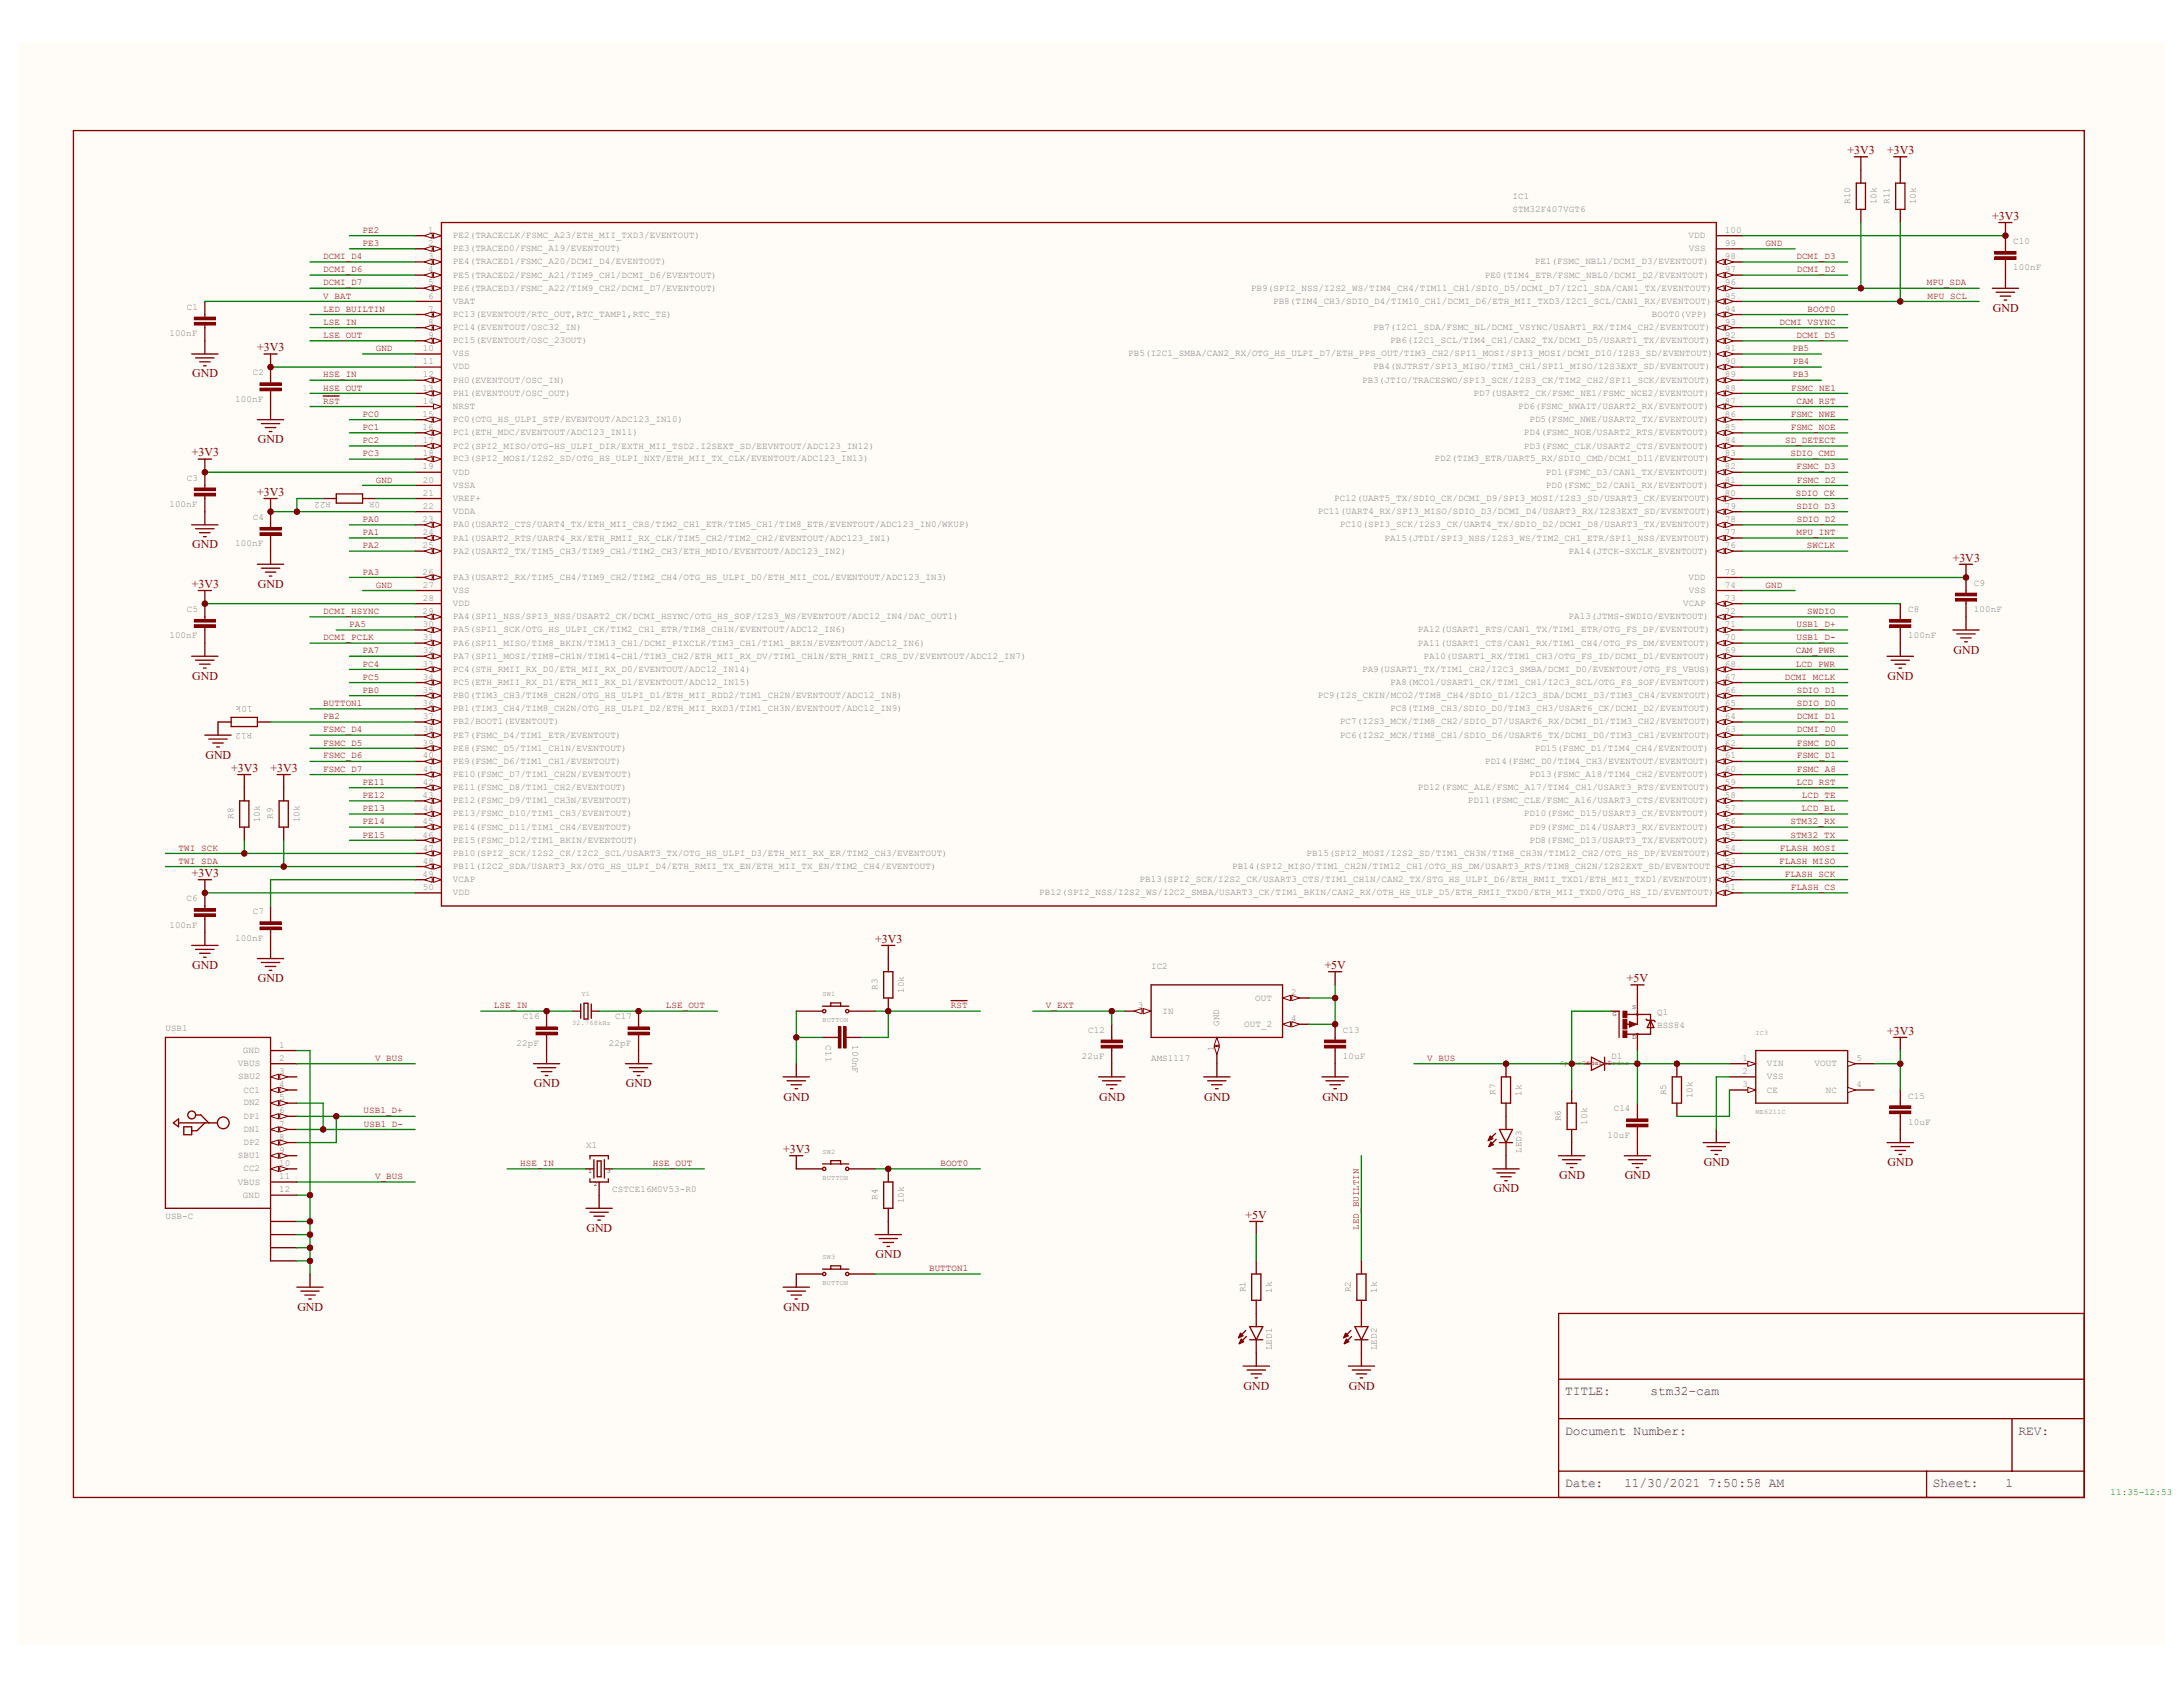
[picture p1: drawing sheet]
<svg xmlns="http://www.w3.org/2000/svg" width="279mm" height="216mm" viewBox="0 0 279 216" stroke-linecap="round" stroke-linejoin="round" font-family="sans-serif">
<defs><g id="words">
<g font-size="1.7" fill="#000080">
<text x="200.3" y="178.5">TITLE:</text>
<text x="211.2" y="178.5">stm32-cam</text>
<text x="200.3" y="183.6">Document Number:</text>
<text x="258.4" y="183.6">REV:</text>
<text x="200.3" y="190.3">Date:</text>
<text x="207.9" y="190.3">11/30/2021 7:50:58 AM</text>
<text x="247.4" y="190.3">Sheet:</text>
<text x="256.7" y="190.3">1</text>
</g>
<g font-size="1.5" fill="#800000">
<text x="236.5" y="19.7">+3V3</text>
<text x="241.6" y="19.7">+3V3</text>
<text x="255" y="28.1">+3V3</text>
<text x="255.1" y="39.9">GND</text>
<text x="32.9" y="45">+3V3</text>
<text x="24.6" y="48.3">GND</text>
<text x="24.6" y="58.4">+3V3</text>
<text x="33" y="56.7">GND</text>
<text x="32.9" y="63.5">+3V3</text>
<text x="24.6" y="70.2">GND</text>
<text x="249.9" y="71.9">+3V3</text>
<text x="24.6" y="75.2">+3V3</text>
<text x="33" y="75.2">GND</text>
<text x="250" y="83.7">GND</text>
<text x="24.6" y="87">GND</text>
<text x="241.6" y="87">GND</text>
<text x="26.3" y="97.1">GND</text>
<text x="29.6" y="98.8">+3V3</text>
<text x="34.6" y="98.8">+3V3</text>
<text x="24.6" y="112.2">+3V3</text>
<text x="24.6" y="124">GND</text>
<text x="33" y="125.7">GND</text>
<text x="112" y="120.6">+3V3</text>
<text x="169.5" y="124">+5V</text>
<text x="208.2" y="125.7">+5V</text>
<text x="241.6" y="132.4">+3V3</text>
<text x="68.3" y="139.1">GND</text>
<text x="80.1" y="139.1">GND</text>
<text x="100.3" y="140.8">GND</text>
<text x="140.7" y="140.8">GND</text>
<text x="154.1" y="140.8">GND</text>
<text x="169.2" y="140.8">GND</text>
<text x="100.2" y="147.6">+3V3</text>
<text x="218.1" y="149.2">GND</text>
<text x="241.6" y="149.2">GND</text>
<text x="159.4" y="156">+5V</text>
<text x="191.1" y="152.6">GND</text>
<text x="199.6" y="150.9">GND</text>
<text x="207.9" y="150.9">GND</text>
<text x="75.1" y="157.6">GND</text>
<text x="112.1" y="161">GND</text>
<text x="38.1" y="167.7">GND</text>
<text x="100.3" y="167.7">GND</text>
<text x="159.2" y="177.8">GND</text>
<text x="172.6" y="177.8">GND</text>
</g>
<g font-size="1.2" fill="#800000">
<text x="46.4" y="29.8">PE2</text>
<text x="41.4" y="33.1">DCMI_D4</text>
<text x="41.4" y="34.8">DCMI_D6</text>
<text x="46.4" y="31.5">PE3</text>
<text x="226" y="31.5">GND</text>
<text x="229.9" y="33.1">DCMI_D3</text>
<text x="230" y="34.8">DCMI_D2</text>
<text x="41.4" y="36.5">DCMI_D7</text>
<text x="41.4" y="38.2">V_BAT</text>
<text x="41.4" y="39.9">LED_BUILTIN</text>
<text x="41.4" y="41.6">LSE_IN</text>
<text x="227.8" y="41.6">DCMI_VSYNC</text>
<text x="231.4" y="39.9">BOOT0</text>
<text x="246.6" y="36.5">MPU_SDA</text>
<text x="246.7" y="38.2">MPU_SCL</text>
<text x="41.4" y="43.3">LSE_OUT</text>
<text x="48.1" y="45">GND</text>
<text x="229.4" y="45">PB5</text>
<text x="229.4" y="46.6">PB4</text>
<text x="229.9" y="43.3">DCMI_D5</text>
<text x="41.4" y="48.3">HSE_IN</text>
<text x="41.4" y="50">HSE_OUT</text>
<text x="41.4" y="51.7">RST</text>
<text x="46.4" y="53.3">PC0</text>
<text x="229.2" y="53.3">FSMC_NWE</text>
<text x="229.2" y="50">FSMC_NE1</text>
<text x="229.4" y="48.3">PB3</text>
<text x="229.9" y="51.7">CAM_RST</text>
<text x="46.4" y="55">PC1</text>
<text x="46.4" y="56.7">PC2</text>
<text x="46.4" y="58.4">PC3</text>
<text x="228.5" y="56.7">SD_DETECT</text>
<text x="229.2" y="58.4">SDIO_CMD</text>
<text x="229.2" y="55">FSMC_NOE</text>
<text x="48.1" y="61.8">GND</text>
<text x="229.8" y="63.5">SDIO_CK</text>
<text x="229.9" y="60.1">FSMC_D3</text>
<text x="229.9" y="65.1">SDIO_D3</text>
<text x="230" y="61.8">FSMC_D2</text>
<text x="46.4" y="66.8">PA0</text>
<text x="46.4" y="68.5">PA1</text>
<text x="46.4" y="70.2">PA2</text>
<text x="229.9" y="68.5">MPU_INT</text>
<text x="230" y="66.8">SDIO_D2</text>
<text x="231.3" y="70.2">SWCLK</text>
<text x="46.4" y="73.5">PA3</text>
<text x="48.1" y="75.2">GND</text>
<text x="226" y="75.2">GND</text>
<text x="41.4" y="78.6">DCMI_HSYNC</text>
<text x="41.4" y="82">DCMI_PCLK</text>
<text x="44.7" y="80.3">PA5</text>
<text x="46.4" y="83.6">PA7</text>
<text x="229.8" y="83.6">CAM_PWR</text>
<text x="229.9" y="80.3">USB1_D+</text>
<text x="229.9" y="82">USB1_D-</text>
<text x="231.3" y="78.6">SWDIO</text>
<text x="46.4" y="85.3">PC4</text>
<text x="46.4" y="87">PC5</text>
<text x="46.4" y="88.7">PB0</text>
<text x="228.4" y="87">DCMI_MCLK</text>
<text x="229.8" y="85.3">LCD_PWR</text>
<text x="230" y="88.7">SDIO_D1</text>
<text x="41.4" y="90.3">BUTTON1</text>
<text x="41.4" y="92">PB2</text>
<text x="41.4" y="93.7">FSMC_D4</text>
<text x="41.4" y="95.4">FSMC_D5</text>
<text x="230" y="90.3">SDIO_D0</text>
<text x="230" y="92">DCMI_D1</text>
<text x="230" y="93.7">DCMI_D0</text>
<text x="230" y="95.4">FSMC_D0</text>
<text x="41.4" y="97.1">FSMC_D6</text>
<text x="41.4" y="98.8">FSMC_D7</text>
<text x="46.4" y="100.5">PE11</text>
<text x="229.9" y="100.5">LCD_RST</text>
<text x="230" y="97.1">FSMC_D1</text>
<text x="230" y="98.8">FSMC_A8</text>
<text x="46.4" y="102.2">PE12</text>
<text x="46.4" y="103.8">PE13</text>
<text x="46.4" y="105.5">PE14</text>
<text x="46.4" y="107.2">PE15</text>
<text x="229.2" y="105.5">STM32_RX</text>
<text x="229.2" y="107.2">STM32_TX</text>
<text x="230.6" y="103.8">LCD_BL</text>
<text x="230.6" y="102.2">LCD_TE</text>
<text x="22.9" y="108.9">TWI_SCK</text>
<text x="22.9" y="110.5">TWI_SDA</text>
<text x="227.7" y="110.5">FLASH_MISO</text>
<text x="227.8" y="108.9">FLASH_MOSI</text>
<text x="228.4" y="112.2">FLASH_SCK</text>
<text x="229.2" y="113.9">FLASH_CS</text>
<text x="63.2" y="129">LSE_IN</text>
<text x="85.2" y="129">LSE_OUT</text>
<text x="121.7" y="129">RST</text>
<text x="133.9" y="129">V_EXT</text>
<text x="48" y="135.8">V_BUS</text>
<text x="182.7" y="135.8">V_BUS</text>
<text x="46.5" y="142.5">USB1_D+</text>
<text x="46.6" y="144.2">USB1_D-</text>
<text x="66.6" y="149.2">HSE_IN</text>
<text x="83.6" y="149.2">HSE_OUT</text>
<text x="120.4" y="149.2">BOOT0</text>
<text x="48" y="150.9">V_BUS</text>
<text x="173.9" y="157.4" transform="rotate(-90 173.9 157.4)">LED_BUILTIN</text>
<text x="118.9" y="162.7">BUTTON1</text>
</g>
<g font-size="1.2" fill="#808080">
<text x="54.8" y="29.8">1</text>
<text x="193.6" y="25.4">IC1</text>
<text x="193.6" y="27.1">STM32F407VGT6</text>
<text x="220.8" y="29.8">100</text>
<text x="236.8" y="26.1" transform="rotate(-90 236.8 26.1)">R10</text>
<text x="240.2" y="26.2" transform="rotate(-90 240.2 26.2)">10k</text>
<text x="241.9" y="26.1" transform="rotate(-90 241.9 26.1)">R11</text>
<text x="245.2" y="26.2" transform="rotate(-90 245.2 26.2)">10k</text>
<text x="54.8" y="33.1">3</text>
<text x="54.8" y="31.5">2</text>
<text x="54.8" y="34.8">4</text>
<text x="58" y="30.5">PE2(TRACECLK/FSMC_A23/ETH_MII_TXD3/EVENTOUT)</text>
<text x="58" y="32.2">PE3(TRACED0/FSMC_A19/EVENTOUT)</text>
<text x="58" y="33.8">PE4(TRACED1/FSMC_A20/DCMI_D4/EVENTOUT)</text>
<text x="58" y="35.5">PE5(TRACED2/FSMC_A21/TIM9_CH1/DCMI_D6/EVENTOUT)</text>
<text x="190" y="35.5">PE0(TIM4_ETR/FSMC_NBL0/DCMI_D2/EVENTOUT)</text>
<text x="196.4" y="33.8">PE1(FSMC_NBL1/DCMI_D3/EVENTOUT)</text>
<text x="216.1" y="30.5">VDD</text>
<text x="216.2" y="32.2">VSS</text>
<text x="220.8" y="34.8">97</text>
<text x="220.8" y="33.1">98</text>
<text x="220.8" y="31.5">99</text>
<text x="257.7" y="31.2">C10</text>
<text x="257.7" y="34.6">100nF</text>
<text x="23.9" y="39.6">C1</text>
<text x="54.8" y="38.2">6</text>
<text x="54.8" y="41.6">8</text>
<text x="54.8" y="36.5">5</text>
<text x="54.8" y="39.9">7</text>
<text x="58" y="38.9">VBAT</text>
<text x="58" y="40.6">PC13(EVENTOUT/RTC_OUT,RTC_TAMP1,RTC_TS)</text>
<text x="58" y="37.2">PE6(TRACED3/FSMC_A22/TIM9_CH2/DCMI_D7/EVENTOUT)</text>
<text x="160.1" y="37.2">PB9(SPI2_NSS/I2S2_WS/TIM4_CH4/TIM11_CH1/SDIO_D5/DCMI_D7/I2C1_SDA/CAN1_TX/EVENTOUT)</text>
<text x="162.9" y="38.9">PB8(TIM4_CH3/SDIO_D4/TIM10_CH1/DCMI_D6/ETH_MII_TXD3/I2C1_SCL/CAN1_RX/EVENTOUT)</text>
<text x="211.4" y="40.6">BOOT0(VPP)</text>
<text x="220.8" y="36.5">96</text>
<text x="220.8" y="38.2">95</text>
<text x="220.8" y="39.9">94</text>
<text x="220.8" y="41.6">93</text>
<text x="21.7" y="43">100nF</text>
<text x="54.1" y="45">10</text>
<text x="54.1" y="46.6">11</text>
<text x="54.8" y="43.3">9</text>
<text x="58" y="42.2">PC14(EVENTOUT/OSC32_IN)</text>
<text x="58" y="43.9">PC15(EVENTOUT/OSC_23OUT)</text>
<text x="58" y="45.6">VSS</text>
<text x="58" y="47.3">VDD</text>
<text x="144.4" y="45.6">PB5(I2C1_SMBA/CAN2_RX/OTG_HS_ULPI_D7/ETH_PPS_OUT/TIM3_CH2/SPI1_MOSI/SPI3_MOSI/DCMI_D10/I2S3_SD/EVENTOUT)</text>
<text x="175.8" y="42.2">PB7(I2C1_SDA/FSMC_NL/DCMI_VSYNC/USART1_RX/TIM4_CH2/EVENTOUT)</text>
<text x="175.8" y="47.3">PB4(NJTRST/SPI3_MISO/TIM3_CH1/SPI1_MISO/I2S3EXT_SD/EVENTOUT)</text>
<text x="177.9" y="43.9">PB6(I2C1_SCL/TIM4_CH1/CAN2_TX/DCMI_D5/USART1_TX/EVENTOUT)</text>
<text x="220.8" y="43.3">92</text>
<text x="220.8" y="45">91</text>
<text x="220.8" y="46.6">90</text>
<text x="30.1" y="51.4">100nF</text>
<text x="32.3" y="48">C2</text>
<text x="54.1" y="50">13</text>
<text x="54.1" y="53.3">15</text>
<text x="54.1" y="48.3">12</text>
<text x="54.1" y="51.7">14</text>
<text x="58" y="49">PH0(EVENTOUT/OSC_IN)</text>
<text x="58" y="50.7">PH1(EVENTOUT/OSC_OUT)</text>
<text x="58" y="52.3">NRST</text>
<text x="174.3" y="49">PB3(JTIO/TRACESWO/SPI3_SCK/I2S3_CK/TIM2_CH2/SPI1_SCK/EVENTOUT)</text>
<text x="188.6" y="50.7">PD7(USART2_CK/FSMC_NE1/FSMC_NCE2/EVENTOUT)</text>
<text x="194.3" y="52.3">PD6(FSMC_NWAIT/USART2_RX/EVENTOUT)</text>
<text x="220.8" y="48.3">89</text>
<text x="220.8" y="53.3">86</text>
<text x="220.8" y="51.7">87</text>
<text x="220.8" y="50">88</text>
<text x="54.1" y="55">16</text>
<text x="54.1" y="56.7">17</text>
<text x="54.1" y="58.4">18</text>
<text x="58" y="54">PC0(OTG_HS_ULPI_STP/EVENTOUT/ADC123_IN10)</text>
<text x="58" y="55.7">PC1(ETH_MDC/EVENTOUT/ADC123_IN11)</text>
<text x="58" y="57.4">PC2(SPI2_MISO/OTG-HS_ULPI_DIR/EXTH_MII_TSD2.I2SEXT_SD/EEVNTOUT/ADC123_IN12)</text>
<text x="58" y="59.1">PC3(SPI2_MOSI/I2S2_SD/OTG_HS_ULPI_NXT/ETH_MII_TX_CLK/EVENTOUT/ADC123_IN13)</text>
<text x="183.6" y="59.1">PD2(TIM3_ETR/UART5_RX/SDIO_CMD/DCMI_D11/EVENTOUT)</text>
<text x="195" y="57.4">PD3(FSMC_CLK/USART2_CTS/EVENTOUT)</text>
<text x="195" y="55.7">PD4(FSMC_NOE/USART2_RTS/EVENTOUT)</text>
<text x="195.7" y="54">PD5(FSMC_NWE/USART2_TX/EVENTOUT)</text>
<text x="220.8" y="58.4">83</text>
<text x="220.8" y="56.7">84</text>
<text x="220.8" y="55">85</text>
<text x="21.7" y="64.9">100nF</text>
<text x="23.9" y="61.5">C3</text>
<text x="42.3" y="64.3" transform="rotate(-180 42.3 64.3)">R22</text>
<text x="48.6" y="64.3" transform="rotate(-180 48.6 64.3)">0R</text>
<text x="54.1" y="60.1">19</text>
<text x="54.1" y="61.8">20</text>
<text x="54.1" y="65.1">22</text>
<text x="54.1" y="63.5">21</text>
<text x="58" y="62.4">VSSA</text>
<text x="58" y="65.8">VDDA</text>
<text x="58" y="60.7">VDD</text>
<text x="58" y="64.1">VREF+</text>
<text x="168.7" y="65.8">PC11(UART4_RX/SPI3_MISO/SDIO_D3/DCMI_D4/USART3_RX/I2S3EXT_SD/EVENTOUT)</text>
<text x="170.8" y="64.1">PC12(UART5_TX/SDIO_CK/DCMI_D9/SPI3_MOSI/I2S3_SD/USART3_CK/EVENTOUT)</text>
<text x="197.9" y="62.4">PD0(FSMC_D2/CAN1_RX/EVENTOUT)</text>
<text x="197.9" y="60.7">PD1(FSMC_D3/CAN1_TX/EVENTOUT)</text>
<text x="220.8" y="63.5">80</text>
<text x="220.8" y="65.1">79</text>
<text x="220.8" y="61.8">81</text>
<text x="220.8" y="60.1">82</text>
<text x="30.1" y="69.9">100nF</text>
<text x="32.3" y="66.5">C4</text>
<text x="54.1" y="66.8">23</text>
<text x="54.1" y="70.2">25</text>
<text x="54.1" y="68.5">24</text>
<text x="58" y="67.5">PA0(USART2_CTS/UART4_TX/ETH_MII_CRS/TIM2_CH1_ETR/TIM5_CH1/TIM8_ETR/EVENTOUT/ADC123_IN0/WKUP)</text>
<text x="58" y="69.2">PA1(USART2_RTS/UART4_RX/ETH_RMII_RX_CLK/TIM5_CH2/TIM2_CH2/EVENTOUT/ADC123_IN1)</text>
<text x="58" y="70.9">PA2(USART2_TX/TIM5_CH3/TIM9_CH1/TIM2_CH3/ETH_MDIO/EVENTOUT/ADC123_IN2)</text>
<text x="171.5" y="67.5">PC10(SPI3_SCK/I2S3_CK/UART4_TX/SDIO_D2/DCMI_D8/USART3_TX/EVENTOUT)</text>
<text x="177.2" y="69.2">PA15(JTDI/SPI3_NSS/I2S3_WS/TIM2_CH1_ETR/SPI1_NSS/EVENTOUT)</text>
<text x="200.7" y="70.9">PA14(JTCK-SXCLK_EVENTOUT)</text>
<text x="220.8" y="66.8">78</text>
<text x="220.8" y="68.5">77</text>
<text x="220.8" y="70.2">76</text>
<text x="54.1" y="73.5">26</text>
<text x="54.1" y="75.2">27</text>
<text x="54.1" y="76.9">28</text>
<text x="58" y="74.2">PA3(USART2_RX/TIM5_CH4/TIM9_CH2/TIM2_CH4/OTG_HS_ULPI_D0/ETH_MII_COL/EVENTOUT/ADC123_IN3)</text>
<text x="58" y="75.9">VSS</text>
<text x="58" y="77.6">VDD</text>
<text x="215.4" y="77.6">VCAP</text>
<text x="216.1" y="74.2">VDD</text>
<text x="216.2" y="75.9">VSS</text>
<text x="220.8" y="76.9">73</text>
<text x="220.8" y="75.2">74</text>
<text x="220.8" y="73.5">75</text>
<text x="252.6" y="75">C9</text>
<text x="21.7" y="81.7">100nF</text>
<text x="23.9" y="78.3">C5</text>
<text x="54.1" y="78.6">29</text>
<text x="54.1" y="80.3">30</text>
<text x="54.1" y="82">31</text>
<text x="54.1" y="83.6">32</text>
<text x="58" y="79.2">PA4(SPI1_NSS/SPI3_NSS/USART2_CK/DCMI_HSYNC/OTG_HS_SOF/I2S3_WS/EVENTOUT/ADC12_IN4/DAC_OUT1)</text>
<text x="58" y="80.9">PA5(SPI1_SCK/OTG_HS_ULPI_CK/TIM2_CH1_ETR/TIM8_CH1N/EVENTOUT/ADC12_IN6)</text>
<text x="58" y="82.6">PA6(SPI1_MISO/TIM8_BKIN/TIM13_CH1/DCMI_PIXCLK/TIM3_CH1/TIM1_BKIN/EVENTOUT/ADC12_IN6)</text>
<text x="181.5" y="80.9">PA12(USART1_RTS/CAN1_TX/TIM1_ETR/OTG_FS_DP/EVENTOUT)</text>
<text x="181.5" y="82.6">PA11(USART1_CTS/CAN1_RX/TIM1_CH4/OTG_FS_DM/EVENTOUT)</text>
<text x="200.7" y="79.2">PA13(JTMS-SWDIO/EVENTOUT)</text>
<text x="220.8" y="78.6">72</text>
<text x="220.8" y="80.3">71</text>
<text x="220.8" y="82">70</text>
<text x="220.8" y="83.6">69</text>
<text x="244.2" y="78.3">C8</text>
<text x="244.2" y="81.7">100nF</text>
<text x="252.6" y="78.3">100nF</text>
<text x="54.1" y="85.3">33</text>
<text x="54.1" y="88.7">35</text>
<text x="54.1" y="87">34</text>
<text x="58" y="84.3">PA7(SPI1_MOSI/TIM8-CH1N/TIM14-CH1/TIM3_CH2/ETH_MII_RX_DV/TIM1_CH1N/ETH_RMII_CRS_DV/EVENTOUT/ADC12_IN7)</text>
<text x="58" y="86">PC4(STH_RMII_RX_D0/ETH_MII_RX_D0/EVENTOUT/ADC12_IN14)</text>
<text x="58" y="87.7">PC5(ETH_RMII_RX_D1/ETH_MII_RX_D1/EVENTOUT/ADC12_IN15)</text>
<text x="58" y="89.4">PB0(TIM3_CH3/TIM8_CH2N/OTG_HS_ULPI_D1/ETH_MII_RDD2/TIM1_CH2N/EVENTOUT/ADC12_IN8)</text>
<text x="168.7" y="89.4">PC9(I2S_CKIN/MCO2/TIM8_CH4/SDIO_D1/I2C3_SDA/DCMI_D3/TIM3_CH4/EVENTOUT)</text>
<text x="174.3" y="86">PA9(USART1_TX/TIM1_CH2/I2C3_SMBA/DCMI_D0/EVENTOUT/OTG_FS_VBUS)</text>
<text x="177.9" y="87.7">PA8(MCO1/USART1_CK/TIM1_CH1/I2C3_SCL/OTG_FS_SOF/EVENTOUT)</text>
<text x="182.2" y="84.3">PA10(USART1_RX/TIM1_CH3/OTG_FS_ID/DCMI_D1/EVENTOUT)</text>
<text x="220.8" y="85.3">68</text>
<text x="220.8" y="87">67</text>
<text x="220.8" y="88.7">66</text>
<text x="32.3" y="93.8" transform="rotate(-180 32.3 93.8)">R12</text>
<text x="32.3" y="90.4" transform="rotate(-180 32.3 90.4)">10k</text>
<text x="54.1" y="90.3">36</text>
<text x="54.1" y="95.4">39</text>
<text x="54.1" y="92">37</text>
<text x="54.1" y="93.7">38</text>
<text x="58" y="91">PB1(TIM3_CH4/TIM8_CH2N/OTG_HS_ULPI_D2/ETH_MII_RXD3/TIM1_CH3N/EVENTOUT/ADC12_IN9)</text>
<text x="58" y="92.7">PB2/BOOT1(EVENTOUT)</text>
<text x="58" y="94.4">PE7(FSMC_D4/TIM1_ETR/EVENTOUT)</text>
<text x="171.5" y="92.7">PC7(I2S3_MCK/TIM8_CH2/SDIO_D7/USART6_RX/DCMI_D1/TIM3_CH2/EVENTOUT)</text>
<text x="171.5" y="94.4">PC6(I2S2_MCK/TIM8_CH1/SDIO_D6/USART6_TX/DCMI_D0/TIM3_CH1/EVENTOUT)</text>
<text x="177.9" y="91">PC8(TIM8_CH3/SDIO_D0/TIM3_CH3/USART6_CK/DCMI_D2/EVENTOUT)</text>
<text x="220.8" y="90.3">65</text>
<text x="220.8" y="92">64</text>
<text x="220.8" y="93.7">63</text>
<text x="220.8" y="95.4">62</text>
<text x="54.1" y="97.1">40</text>
<text x="54.1" y="98.8">41</text>
<text x="54.1" y="100.5">42</text>
<text x="58" y="96.1">PE8(FSMC_D5/TIM1_CH1N/EVENTOUT)</text>
<text x="58" y="97.7">PE9(FSMC_D6/TIM1_CH1/EVENTOUT)</text>
<text x="58" y="99.4">PE10(FSMC_D7/TIM1_CH2N/EVENTOUT)</text>
<text x="58" y="101.1">PE11(FSMC_D8/TIM1_CH2/EVENTOUT)</text>
<text x="181.5" y="101.1">PD12(FSMC_ALE/FSMC_A17/TIM4_CH1/USART3_RTS/EVENTOUT)</text>
<text x="190" y="97.7">PD14(FSMC_D0/TIM4_CH3/EVENTOUT/EVENTOUT)</text>
<text x="195.7" y="99.4">PD13(FSMC_A18/TIM4_CH2/EVENTOUT)</text>
<text x="196.4" y="96.1">PD15(FSMC_D1/TIM4_CH4/EVENTOUT)</text>
<text x="220.8" y="100.5">59</text>
<text x="220.8" y="98.8">60</text>
<text x="220.8" y="97.1">61</text>
<text x="29.9" y="104.8" transform="rotate(-90 29.9 104.8)">R8</text>
<text x="33.3" y="105.2" transform="rotate(-90 33.3 105.2)">10k</text>
<text x="34.9" y="104.8" transform="rotate(-90 34.9 104.8)">R9</text>
<text x="38.3" y="105.2" transform="rotate(-90 38.3 105.2)">10k</text>
<text x="54.1" y="102.2">43</text>
<text x="54.1" y="105.5">45</text>
<text x="54.1" y="107.2">46</text>
<text x="54.1" y="103.8">44</text>
<text x="58" y="102.8">PE12(FSMC_D9/TIM1_CH3N/EVENTOUT)</text>
<text x="58" y="104.5">PE13/FSMC_D10/TIM1_CH3/EVENTOUT)</text>
<text x="58" y="106.2">PE14(FSMC_D11/TIM1_CH4/EVENTOUT)</text>
<text x="58" y="107.9">PE15(FSMC_D12/TIM1_BKIN/EVENTOUT)</text>
<text x="187.9" y="102.8">PD11(FSMC_CLE/FSMC_A16/USART3_CTS/EVENTOUT)</text>
<text x="195" y="104.5">PD10(FSMC_D15/USART3_CK/EVENTOUT)</text>
<text x="195.7" y="107.9">PD8(FSMC_D13/USART3_TX/EVENTOUT)</text>
<text x="195.7" y="106.2">PD9(FSMC_D14/USART3_RX/EVENTOUT)</text>
<text x="220.8" y="107.2">55</text>
<text x="220.8" y="105.5">56</text>
<text x="220.8" y="103.8">57</text>
<text x="220.8" y="102.2">58</text>
<text x="54.1" y="112.2">49</text>
<text x="54.1" y="108.9">47</text>
<text x="54.1" y="110.5">48</text>
<text x="54.1" y="113.9">50</text>
<text x="58" y="109.5">PB10(SPI2_SCK/I2S2_CK/I2C2_SCL/USART3_TX/OTG_HS_ULPI_D3/ETH_MII_RX_ER/TIM2_CH3/EVENTOUT)</text>
<text x="58" y="111.2">PB11(I2C2_SDA/USART3_RX/OTG_HS_ULPI_D4/ETH_RMII_TX_EN/ETH_MII_TX_EN/TIM2_CH4/EVENTOUT)</text>
<text x="58" y="112.9">VCAP</text>
<text x="145.8" y="112.9">PB13(SPI2_SCK/I2S2_CK/USART3_CTS/TIM1_CH1N/CAN2_TX/STG_HS_ULPI_D6/ETH_RMII_TXD1/ETH_MII_TXD1/EVENTOUT)</text>
<text x="157.7" y="111.2">PB14(SPI2_MISO/TIM1_CH2N/TIM12_CH1/OTG_HS_DM/USART3_RTS/TIM8_CH2N/I2S2EXT_SD/EVENTOUT</text>
<text x="167.2" y="109.5">PB15(SPI2_MOSI/I2S2_SD/TIM1_CH3N/TIM8_CH3N/TIM12_CH2/OTG_HS_DP/EVENTOUT)</text>
<text x="220.8" y="108.9">54</text>
<text x="220.8" y="110.5">53</text>
<text x="220.8" y="112.2">52</text>
<text x="220.8" y="113.9">51</text>
<text x="21.7" y="118.7">100nF</text>
<text x="23.9" y="115.4">C6</text>
<text x="32.3" y="117">C7</text>
<text x="58" y="114.6">VDD</text>
<text x="133" y="114.6">PB12(SPI2_NSS/I2S2_WS/I2C2_SMBA/USART3_CK/TIM1_BKIN/CAN2_RX/OTH_HS_ULP_D5/ETH_RMII_TXD0/ETH_MII_TXD0/OTG_HS_ID/EVENTOUT)</text>
<text x="30.1" y="120.4">100nF</text>
<text x="147.3" y="124">IC2</text>
<text x="21.2" y="131.9">USB1</text>
<text x="66.9" y="130.5">C16</text>
<text x="78.7" y="130.5">C17</text>
<text x="112.3" y="126.7" transform="rotate(-90 112.3 126.7)">R3</text>
<text x="115.7" y="127.1" transform="rotate(-90 115.7 127.1)">10k</text>
<text x="145.6" y="129">3</text>
<text x="148.8" y="129.7">IN</text>
<text x="156" y="131.3" transform="rotate(-90 156 131.3)">GND</text>
<text x="159.3" y="131.4">OUT_2</text>
<text x="160.7" y="128.1">OUT</text>
<text x="165.3" y="127.4">2</text>
<text x="165.3" y="130.7">4</text>
<text x="212.1" y="129.9">Q1</text>
<text x="212.1" y="131.6">BSS84</text>
<text x="30.4" y="136.4">VBUS</text>
<text x="31.1" y="134.7">GND</text>
<text x="35.7" y="134.1">1</text>
<text x="35.7" y="135.8">2</text>
<text x="35.7" y="137.5">3</text>
<text x="66.1" y="133.9">22pF</text>
<text x="77.9" y="133.9">22pF</text>
<text x="105.7" y="133.8" transform="rotate(90 105.7 133.8)">C11</text>
<text x="109.1" y="133.8" transform="rotate(90 109.1 133.8)">100nF</text>
<text x="138.5" y="135.5">22uF</text>
<text x="139.3" y="132.2">C12</text>
<text x="147.3" y="135.8">AMS1117</text>
<text x="155.4" y="134.5" transform="rotate(-90 155.4 134.5)">1</text>
<text x="171.9" y="132.2">C13</text>
<text x="171.9" y="135.5">10uF</text>
<text x="206.2" y="135.5">D1</text>
<text x="223" y="135.8">1</text>
<text x="223" y="137.5">2</text>
<text x="226.1" y="136.4">VIN</text>
<text x="232.2" y="136.4">VOUT</text>
<text x="237.6" y="135.8">5</text>
<text x="30.5" y="138.1">SBU2</text>
<text x="31.2" y="141.5">DN2</text>
<text x="31.2" y="143.2">DP1</text>
<text x="31.2" y="139.8">CC1</text>
<text x="35.7" y="140.8">5</text>
<text x="35.7" y="142.5">6</text>
<text x="35.7" y="139.1">4</text>
<text x="191.4" y="140.1" transform="rotate(-90 191.4 140.1)">R7</text>
<text x="194.7" y="140.2" transform="rotate(-90 194.7 140.2)">1k</text>
<text x="199.8" y="143.5" transform="rotate(-90 199.8 143.5)">R6</text>
<text x="203.2" y="143.9" transform="rotate(-90 203.2 143.9)">10k</text>
<text x="206.5" y="142.2">C14</text>
<text x="213.2" y="140.2" transform="rotate(-90 213.2 140.2)">R5</text>
<text x="216.6" y="140.5" transform="rotate(-90 216.6 140.5)">10k</text>
<text x="223" y="139.1">3</text>
<text x="226.1" y="139.8">CE</text>
<text x="226.1" y="138.1">VSS</text>
<text x="233.7" y="139.8">NC</text>
<text x="237.6" y="139.1">4</text>
<text x="244.2" y="140.6">C15</text>
<text x="244.2" y="143.9">10uF</text>
<text x="30.4" y="148.2">SBU1</text>
<text x="31.2" y="144.9">DN1</text>
<text x="31.2" y="146.6">DP2</text>
<text x="31.2" y="149.9">CC2</text>
<text x="35.7" y="144.2">7</text>
<text x="35.7" y="145.9">8</text>
<text x="35.7" y="149.2">10</text>
<text x="35.7" y="147.5">9</text>
<text x="75" y="146.9">X1</text>
<text x="194.7" y="147.6" transform="rotate(-90 194.7 147.6)">LED3</text>
<text x="205.7" y="145.6">10uF</text>
<text x="21.2" y="156">USB-C</text>
<text x="30.4" y="151.6">VBUS</text>
<text x="31.1" y="153.3">GND</text>
<text x="35.7" y="152.6">12</text>
<text x="35.7" y="150.9">11</text>
<text x="78.4" y="152.6">CSTCE16M0V53-R0</text>
<text x="112.3" y="153.6" transform="rotate(-90 112.3 153.6)">R4</text>
<text x="115.7" y="154" transform="rotate(-90 115.7 154)">10k</text>
<text x="159.4" y="165.4" transform="rotate(-90 159.4 165.4)">R1</text>
<text x="162.8" y="165.4" transform="rotate(-90 162.8 165.4)">1k</text>
<text x="172.9" y="165.4" transform="rotate(-90 172.9 165.4)">R2</text>
<text x="176.2" y="165.4" transform="rotate(-90 176.2 165.4)">1k</text>
<text x="162.8" y="172.8" transform="rotate(-90 162.8 172.8)">LED1</text>
<text x="176.2" y="172.8" transform="rotate(-90 176.2 172.8)">LED2</text>
</g>
<text font-size="1.2" fill="#008000" x="270.1" y="191.3">11:35-12:53</text>
<g font-size=".9" fill="#808080">
<text x="73.2" y="131.1">32.768kHz</text>
<text x="74.4" y="127.5">Y1</text>
<text x="105.3" y="127.5">SW1</text>
<text x="105.3" y="130.8">BUTTON</text>
<text x="224.7" y="132.5">IC3</text>
<text x="224.7" y="142.6">ME6211C</text>
<text x="105.3" y="147.7">SW2</text>
<text x="105.3" y="151">BUTTON</text>
<text x="105.3" y="161.1">SW3</text>
<text x="105.3" y="164.5">BUTTON</text>
</g>
<g font-size=".9">
<text x="206.4" y="130">G</text>
<text x="208.9" y="129.1">S</text>
<text x="208.9" y="133">D</text>
<text x="75.3" y="150.1">1</text>
<text x="76" y="151.8">2</text>
<text x="77.7" y="150.1">3</text>
</g>
<g font-size=".9" fill="#800080">
<text x="199.7" y="136.4">SpiceOrder 1</text>
<text x="203" y="136.4">SpiceOrder 2</text>
</g>
</g></defs>
<path d="M2.3 5.4h274.7v205.1h-274.7z" fill-rule="evenodd" fill="#fffcf8"/>
<circle cx="26.2" cy="114.3" r=".34" fill="#000080"/>
<circle cx="26.2" cy="114.3" r=".34" fill="none" stroke="#000080" stroke-width=".13"/>
<circle cx="26.2" cy="77.3" r=".34" fill="#000080"/>
<circle cx="26.2" cy="77.3" r=".34" fill="none" stroke="#000080" stroke-width=".13"/>
<circle cx="26.2" cy="60.4" r=".34" fill="#000080"/>
<circle cx="26.2" cy="60.4" r=".34" fill="none" stroke="#000080" stroke-width=".13"/>
<circle cx="31.3" cy="109.2" r=".34" fill="#000080"/>
<circle cx="31.3" cy="109.2" r=".34" fill="none" stroke="#000080" stroke-width=".13"/>
<circle cx="34.6" cy="65.5" r=".34" fill="#000080"/>
<circle cx="34.6" cy="65.5" r=".34" fill="none" stroke="#000080" stroke-width=".13"/>
<circle cx="34.6" cy="47" r=".34" fill="#000080"/>
<circle cx="34.6" cy="47" r=".34" fill="none" stroke="#000080" stroke-width=".13"/>
<circle cx="36.3" cy="110.9" r=".34" fill="#000080"/>
<circle cx="36.3" cy="110.9" r=".34" fill="none" stroke="#000080" stroke-width=".13"/>
<circle cx="38" cy="65.5" r=".34" fill="#000080"/>
<circle cx="38" cy="65.5" r=".34" fill="none" stroke="#000080" stroke-width=".13"/>
<circle cx="39.7" cy="161.4" r=".34" fill="#000080"/>
<circle cx="39.7" cy="161.4" r=".34" fill="none" stroke="#000080" stroke-width=".13"/>
<circle cx="39.7" cy="159.7" r=".34" fill="#000080"/>
<circle cx="39.7" cy="159.7" r=".34" fill="none" stroke="#000080" stroke-width=".13"/>
<circle cx="39.7" cy="158" r=".34" fill="#000080"/>
<circle cx="39.7" cy="158" r=".34" fill="none" stroke="#000080" stroke-width=".13"/>
<circle cx="39.7" cy="156.3" r=".34" fill="#000080"/>
<circle cx="39.7" cy="156.3" r=".34" fill="none" stroke="#000080" stroke-width=".13"/>
<circle cx="39.7" cy="153" r=".34" fill="#000080"/>
<circle cx="39.7" cy="153" r=".34" fill="none" stroke="#000080" stroke-width=".13"/>
<circle cx="41.4" cy="144.5" r=".34" fill="#000080"/>
<circle cx="41.4" cy="144.5" r=".34" fill="none" stroke="#000080" stroke-width=".13"/>
<circle cx="43" cy="142.9" r=".34" fill="#000080"/>
<circle cx="43" cy="142.9" r=".34" fill="none" stroke="#000080" stroke-width=".13"/>
<circle cx="70" cy="129.4" r=".34" fill="#000080"/>
<circle cx="70" cy="129.4" r=".34" fill="none" stroke="#000080" stroke-width=".13"/>
<circle cx="81.7" cy="129.4" r=".34" fill="#000080"/>
<circle cx="81.7" cy="129.4" r=".34" fill="none" stroke="#000080" stroke-width=".13"/>
<circle cx="101.9" cy="132.8" r=".34" fill="#000080"/>
<circle cx="101.9" cy="132.8" r=".34" fill="none" stroke="#000080" stroke-width=".13"/>
<circle cx="113.7" cy="149.6" r=".34" fill="#000080"/>
<circle cx="113.7" cy="149.6" r=".34" fill="none" stroke="#000080" stroke-width=".13"/>
<circle cx="113.7" cy="129.4" r=".34" fill="#000080"/>
<circle cx="113.7" cy="129.4" r=".34" fill="none" stroke="#000080" stroke-width=".13"/>
<circle cx="142.3" cy="129.4" r=".34" fill="#000080"/>
<circle cx="142.3" cy="129.4" r=".34" fill="none" stroke="#000080" stroke-width=".13"/>
<circle cx="170.9" cy="131.1" r=".34" fill="#000080"/>
<circle cx="170.9" cy="131.1" r=".34" fill="none" stroke="#000080" stroke-width=".13"/>
<circle cx="170.9" cy="127.7" r=".34" fill="#000080"/>
<circle cx="170.9" cy="127.7" r=".34" fill="none" stroke="#000080" stroke-width=".13"/>
<circle cx="192.8" cy="136.1" r=".34" fill="#000080"/>
<circle cx="192.8" cy="136.1" r=".34" fill="none" stroke="#000080" stroke-width=".13"/>
<circle cx="201.2" cy="136.1" r=".34" fill="#000080"/>
<circle cx="201.2" cy="136.1" r=".34" fill="none" stroke="#000080" stroke-width=".13"/>
<circle cx="209.6" cy="136.1" r=".34" fill="#000080"/>
<circle cx="209.6" cy="136.1" r=".34" fill="none" stroke="#000080" stroke-width=".13"/>
<circle cx="214.6" cy="136.1" r=".34" fill="#000080"/>
<circle cx="214.6" cy="136.1" r=".34" fill="none" stroke="#000080" stroke-width=".13"/>
<circle cx="238.2" cy="36.9" r=".34" fill="#000080"/>
<circle cx="238.2" cy="36.9" r=".34" fill="none" stroke="#000080" stroke-width=".13"/>
<circle cx="243.2" cy="136.1" r=".34" fill="#000080"/>
<circle cx="243.2" cy="136.1" r=".34" fill="none" stroke="#000080" stroke-width=".13"/>
<circle cx="243.2" cy="38.6" r=".34" fill="#000080"/>
<circle cx="243.2" cy="38.6" r=".34" fill="none" stroke="#000080" stroke-width=".13"/>
<circle cx="251.6" cy="73.9" r=".34" fill="#000080"/>
<circle cx="251.6" cy="73.9" r=".34" fill="none" stroke="#000080" stroke-width=".13"/>
<circle cx="256.7" cy="30.2" r=".34" fill="#000080"/>
<circle cx="256.7" cy="30.2" r=".34" fill="none" stroke="#000080" stroke-width=".13"/>
<path d="M9.4 16.7h257.4v174.9h-257.4zM53.1 38.6h3.4M56.5 28.5h163.2v87.5h-163.2zM53.1 40.3h3.4M199.5 168.1h67.3v23.5h-67.3zM199.5 176.5h67.3M199.5 181.6h67.3M199.5 188.3h67.3M246.6 188.3v3.3M257.5 181.6v6.7" fill="none" stroke="#800000" stroke-width=".17"/>
<path d="M55.5 39.9l1 .4-1 .3z" fill="#f8fcff"/>
<path d="M55.5 39.9l1 .4-1 .3z" fill="none" stroke="#800000" stroke-width=".13"/>
<path d="M54.3 40.3l1-.4v.7z" fill="#f8fcff"/>
<path d="M54.3 40.3l1-.4v.7z" fill="none" stroke="#800000" stroke-width=".13"/>
<path d="M53.1 41.9h3.4" fill="none" stroke="#800000" stroke-width=".17"/>
<path d="M55.5 41.6l1 .3-1 .4z" fill="#f8fcff"/>
<path d="M55.5 41.6l1 .3-1 .4z" fill="none" stroke="#800000" stroke-width=".13"/>
<path d="M54.3 41.9l1-.3v.7z" fill="#f8fcff"/>
<path d="M54.3 41.9l1-.3v.7z" fill="none" stroke="#800000" stroke-width=".13"/>
<path d="M53.1 43.6h3.4" fill="none" stroke="#800000" stroke-width=".17"/>
<path d="M55.5 43.3l1 .3-1 .4z" fill="#f8fcff"/>
<path d="M55.5 43.3l1 .3-1 .4z" fill="none" stroke="#800000" stroke-width=".13"/>
<path d="M54.3 43.6l1-.3v.7z" fill="#f8fcff"/>
<path d="M54.3 43.6l1-.3v.7z" fill="none" stroke="#800000" stroke-width=".13"/>
<path d="M53.1 48.7h3.4" fill="none" stroke="#800000" stroke-width=".17"/>
<path d="M55.5 48.3l1 .4-1 .3z" fill="#f8fcff"/>
<path d="M55.5 48.3l1 .4-1 .3z" fill="none" stroke="#800000" stroke-width=".13"/>
<path d="M54.3 48.7l1-.4v.7z" fill="#f8fcff"/>
<path d="M54.3 48.7l1-.4v.7z" fill="none" stroke="#800000" stroke-width=".13"/>
<path d="M53.1 50.3h3.4" fill="none" stroke="#800000" stroke-width=".17"/>
<path d="M55.5 50l1 .3-1 .4z" fill="#f8fcff"/>
<path d="M55.5 50l1 .3-1 .4z" fill="none" stroke="#800000" stroke-width=".13"/>
<path d="M54.3 50.3l1-.3v.7z" fill="#f8fcff"/>
<path d="M54.3 50.3l1-.3v.7z" fill="none" stroke="#800000" stroke-width=".13"/>
<path d="M53.1 52h3.4" fill="none" stroke="#800000" stroke-width=".17"/>
<path d="M55.5 51.7l1 .3-1 .4z" fill="#f8fcff"/>
<path d="M55.5 51.7l1 .3-1 .4z" fill="none" stroke="#800000" stroke-width=".13"/>
<path d="M53.1 53.7h3.4" fill="none" stroke="#800000" stroke-width=".17"/>
<path d="M55.5 53.4l1 .3-1 .3z" fill="#f8fcff"/>
<path d="M55.5 53.4l1 .3-1 .3z" fill="none" stroke="#800000" stroke-width=".13"/>
<path d="M54.3 53.7l1-.3v.6z" fill="#f8fcff"/>
<path d="M54.3 53.7l1-.3v.6z" fill="none" stroke="#800000" stroke-width=".13"/>
<path d="M53.1 55.4h3.4" fill="none" stroke="#800000" stroke-width=".17"/>
<path d="M55.5 55.1l1 .3-1 .3z" fill="#f8fcff"/>
<path d="M55.5 55.1l1 .3-1 .3z" fill="none" stroke="#800000" stroke-width=".13"/>
<path d="M54.3 55.4l1-.3v.6z" fill="#f8fcff"/>
<path d="M54.3 55.4l1-.3v.6z" fill="none" stroke="#800000" stroke-width=".13"/>
<path d="M53.1 57.1h3.4" fill="none" stroke="#800000" stroke-width=".17"/>
<path d="M55.5 56.7l1 .4-1 .3z" fill="#f8fcff"/>
<path d="M55.5 56.7l1 .4-1 .3z" fill="none" stroke="#800000" stroke-width=".13"/>
<path d="M54.3 57.1l1-.4v.7z" fill="#f8fcff"/>
<path d="M54.3 57.1l1-.4v.7z" fill="none" stroke="#800000" stroke-width=".13"/>
<path d="M53.1 58.8h3.4" fill="none" stroke="#800000" stroke-width=".17"/>
<path d="M55.5 58.4l1 .4-1 .3z" fill="#f8fcff"/>
<path d="M55.5 58.4l1 .4-1 .3z" fill="none" stroke="#800000" stroke-width=".13"/>
<path d="M54.3 58.8l1-.4v.7z" fill="#f8fcff"/>
<path d="M54.3 58.8l1-.4v.7z" fill="none" stroke="#800000" stroke-width=".13"/>
<path d="M53.1 62.1h3.4M53.1 65.5h3.4M53.1 67.2h3.4" fill="none" stroke="#800000" stroke-width=".17"/>
<path d="M55.5 66.8l1 .4-1 .3z" fill="#f8fcff"/>
<path d="M55.5 66.8l1 .4-1 .3z" fill="none" stroke="#800000" stroke-width=".13"/>
<path d="M54.3 67.2l1-.4v.7z" fill="#f8fcff"/>
<path d="M54.3 67.2l1-.4v.7z" fill="none" stroke="#800000" stroke-width=".13"/>
<path d="M53.1 68.8h3.4" fill="none" stroke="#800000" stroke-width=".17"/>
<path d="M55.5 68.5l1 .3-1 .4z" fill="#f8fcff"/>
<path d="M55.5 68.5l1 .3-1 .4z" fill="none" stroke="#800000" stroke-width=".13"/>
<path d="M54.3 68.8l1-.3v.7z" fill="#f8fcff"/>
<path d="M54.3 68.8l1-.3v.7z" fill="none" stroke="#800000" stroke-width=".13"/>
<path d="M53.1 70.5h3.4" fill="none" stroke="#800000" stroke-width=".17"/>
<path d="M55.5 70.2l1 .3-1 .4z" fill="#f8fcff"/>
<path d="M55.5 70.2l1 .3-1 .4z" fill="none" stroke="#800000" stroke-width=".13"/>
<path d="M54.3 70.5l1-.3v.7z" fill="#f8fcff"/>
<path d="M54.3 70.5l1-.3v.7z" fill="none" stroke="#800000" stroke-width=".13"/>
<path d="M53.1 73.9h3.4" fill="none" stroke="#800000" stroke-width=".17"/>
<path d="M55.5 73.6l1 .3-1 .3z" fill="#f8fcff"/>
<path d="M55.5 73.6l1 .3-1 .3z" fill="none" stroke="#800000" stroke-width=".13"/>
<path d="M54.3 73.9l1-.3v.6z" fill="#f8fcff"/>
<path d="M54.3 73.9l1-.3v.6z" fill="none" stroke="#800000" stroke-width=".13"/>
<path d="M53.1 45.3h3.4M53.1 47h3.4M53.1 78.9h3.4" fill="none" stroke="#800000" stroke-width=".17"/>
<path d="M55.5 78.6l1 .3-1 .4z" fill="#f8fcff"/>
<path d="M55.5 78.6l1 .3-1 .4z" fill="none" stroke="#800000" stroke-width=".13"/>
<path d="M54.3 78.9l1-.3v.7z" fill="#f8fcff"/>
<path d="M54.3 78.9l1-.3v.7z" fill="none" stroke="#800000" stroke-width=".13"/>
<path d="M53.1 80.6h3.4" fill="none" stroke="#800000" stroke-width=".17"/>
<path d="M55.5 80.3l1 .3-1 .4z" fill="#f8fcff"/>
<path d="M55.5 80.3l1 .3-1 .4z" fill="none" stroke="#800000" stroke-width=".13"/>
<path d="M54.3 80.6l1-.3v.7z" fill="#f8fcff"/>
<path d="M54.3 80.6l1-.3v.7z" fill="none" stroke="#800000" stroke-width=".13"/>
<path d="M53.1 82.3h3.4" fill="none" stroke="#800000" stroke-width=".17"/>
<path d="M55.5 82l1 .3-1 .3z" fill="#f8fcff"/>
<path d="M55.5 82l1 .3-1 .3z" fill="none" stroke="#800000" stroke-width=".13"/>
<path d="M54.3 82.3l1-.3v.6z" fill="#f8fcff"/>
<path d="M54.3 82.3l1-.3v.6z" fill="none" stroke="#800000" stroke-width=".13"/>
<path d="M53.1 84h3.4" fill="none" stroke="#800000" stroke-width=".17"/>
<path d="M55.5 83.7l1 .3-1 .3z" fill="#f8fcff"/>
<path d="M55.5 83.7l1 .3-1 .3z" fill="none" stroke="#800000" stroke-width=".13"/>
<path d="M54.3 84l1-.3v.6z" fill="#f8fcff"/>
<path d="M54.3 84l1-.3v.6z" fill="none" stroke="#800000" stroke-width=".13"/>
<path d="M53.1 85.7h3.4" fill="none" stroke="#800000" stroke-width=".17"/>
<path d="M55.5 85.3l1 .4-1 .3z" fill="#f8fcff"/>
<path d="M55.5 85.3l1 .4-1 .3z" fill="none" stroke="#800000" stroke-width=".13"/>
<path d="M54.3 85.7l1-.4v.7z" fill="#f8fcff"/>
<path d="M54.3 85.7l1-.4v.7z" fill="none" stroke="#800000" stroke-width=".13"/>
<path d="M53.1 87.4h3.4" fill="none" stroke="#800000" stroke-width=".17"/>
<path d="M55.5 87l1 .4-1 .3z" fill="#f8fcff"/>
<path d="M55.5 87l1 .4-1 .3z" fill="none" stroke="#800000" stroke-width=".13"/>
<path d="M54.3 87.4l1-.4v.7z" fill="#f8fcff"/>
<path d="M54.3 87.4l1-.4v.7z" fill="none" stroke="#800000" stroke-width=".13"/>
<path d="M53.1 89h3.4" fill="none" stroke="#800000" stroke-width=".17"/>
<path d="M55.5 88.7l1 .3-1 .4z" fill="#f8fcff"/>
<path d="M55.5 88.7l1 .3-1 .4z" fill="none" stroke="#800000" stroke-width=".13"/>
<path d="M54.3 89l1-.3v.7z" fill="#f8fcff"/>
<path d="M54.3 89l1-.3v.7z" fill="none" stroke="#800000" stroke-width=".13"/>
<path d="M53.1 90.7h3.4" fill="none" stroke="#800000" stroke-width=".17"/>
<path d="M55.5 90.4l1 .3-1 .4z" fill="#f8fcff"/>
<path d="M55.5 90.4l1 .3-1 .4z" fill="none" stroke="#800000" stroke-width=".13"/>
<path d="M54.3 90.7l1-.3v.7z" fill="#f8fcff"/>
<path d="M54.3 90.7l1-.3v.7z" fill="none" stroke="#800000" stroke-width=".13"/>
<path d="M53.1 92.4h3.4" fill="none" stroke="#800000" stroke-width=".17"/>
<path d="M55.5 92.1l1 .3-1 .3z" fill="#f8fcff"/>
<path d="M55.5 92.1l1 .3-1 .3z" fill="none" stroke="#800000" stroke-width=".13"/>
<path d="M54.3 92.4l1-.3v.6z" fill="#f8fcff"/>
<path d="M54.3 92.4l1-.3v.6z" fill="none" stroke="#800000" stroke-width=".13"/>
<path d="M53.1 109.2h3.4" fill="none" stroke="#800000" stroke-width=".17"/>
<path d="M55.5 108.9l1 .3-1 .4z" fill="#f8fcff"/>
<path d="M55.5 108.9l1 .3-1 .4z" fill="none" stroke="#800000" stroke-width=".13"/>
<path d="M54.3 109.2l1-.3v.7z" fill="#f8fcff"/>
<path d="M54.3 109.2l1-.3v.7z" fill="none" stroke="#800000" stroke-width=".13"/>
<path d="M53.1 110.9h3.4" fill="none" stroke="#800000" stroke-width=".17"/>
<path d="M55.5 110.6l1 .3-1 .3z" fill="#f8fcff"/>
<path d="M55.5 110.6l1 .3-1 .3z" fill="none" stroke="#800000" stroke-width=".13"/>
<path d="M54.3 110.9l1-.3v.6z" fill="#f8fcff"/>
<path d="M54.3 110.9l1-.3v.6z" fill="none" stroke="#800000" stroke-width=".13"/>
<path d="M53.1 112.6h3.4" fill="none" stroke="#800000" stroke-width=".17"/>
<path d="M55.5 112.2l1 .4-1 .3z" fill="#f8fcff"/>
<path d="M55.5 112.2l1 .4-1 .3z" fill="none" stroke="#800000" stroke-width=".13"/>
<path d="M54.3 112.6l1-.4v.7z" fill="#f8fcff"/>
<path d="M54.3 112.6l1-.4v.7z" fill="none" stroke="#800000" stroke-width=".13"/>
<path d="M53.1 60.4h3.4M219.7 78.9h3.3" fill="none" stroke="#800000" stroke-width=".17"/>
<path d="M219.7 78.9l1-.3v.7z" fill="#f8fcff"/>
<path d="M219.7 78.9l1-.3v.7z" fill="none" stroke="#800000" stroke-width=".13"/>
<path d="M220.8 78.6l1 .3-1 .4z" fill="#f8fcff"/>
<path d="M220.8 78.6l1 .3-1 .4z" fill="none" stroke="#800000" stroke-width=".13"/>
<path d="M219.7 80.6h3.3" fill="none" stroke="#800000" stroke-width=".17"/>
<path d="M219.7 80.6l1-.3v.7z" fill="#f8fcff"/>
<path d="M219.7 80.6l1-.3v.7z" fill="none" stroke="#800000" stroke-width=".13"/>
<path d="M220.8 80.3l1 .3-1 .4z" fill="#f8fcff"/>
<path d="M220.8 80.3l1 .3-1 .4z" fill="none" stroke="#800000" stroke-width=".13"/>
<path d="M219.7 82.3h3.3" fill="none" stroke="#800000" stroke-width=".17"/>
<path d="M219.7 82.3l1-.3v.6z" fill="#f8fcff"/>
<path d="M219.7 82.3l1-.3v.6z" fill="none" stroke="#800000" stroke-width=".13"/>
<path d="M220.8 82l1 .3-1 .3z" fill="#f8fcff"/>
<path d="M220.8 82l1 .3-1 .3z" fill="none" stroke="#800000" stroke-width=".13"/>
<path d="M219.7 84h3.3" fill="none" stroke="#800000" stroke-width=".17"/>
<path d="M219.7 84l1-.3v.6z" fill="#f8fcff"/>
<path d="M219.7 84l1-.3v.6z" fill="none" stroke="#800000" stroke-width=".13"/>
<path d="M220.8 83.7l1 .3-1 .3z" fill="#f8fcff"/>
<path d="M220.8 83.7l1 .3-1 .3z" fill="none" stroke="#800000" stroke-width=".13"/>
<path d="M219.7 85.7h3.3" fill="none" stroke="#800000" stroke-width=".17"/>
<path d="M219.7 85.7l1-.4v.7z" fill="#f8fcff"/>
<path d="M219.7 85.7l1-.4v.7z" fill="none" stroke="#800000" stroke-width=".13"/>
<path d="M220.8 85.3l1 .4-1 .3z" fill="#f8fcff"/>
<path d="M220.8 85.3l1 .4-1 .3z" fill="none" stroke="#800000" stroke-width=".13"/>
<path d="M219.7 87.4h3.3" fill="none" stroke="#800000" stroke-width=".17"/>
<path d="M219.7 87.4l1-.4v.7z" fill="#f8fcff"/>
<path d="M219.7 87.4l1-.4v.7z" fill="none" stroke="#800000" stroke-width=".13"/>
<path d="M220.8 87l1 .4-1 .3z" fill="#f8fcff"/>
<path d="M220.8 87l1 .4-1 .3z" fill="none" stroke="#800000" stroke-width=".13"/>
<path d="M219.7 89h3.3" fill="none" stroke="#800000" stroke-width=".17"/>
<path d="M219.7 89l1-.3v.7z" fill="#f8fcff"/>
<path d="M219.7 89l1-.3v.7z" fill="none" stroke="#800000" stroke-width=".13"/>
<path d="M220.8 88.7l1 .3-1 .4z" fill="#f8fcff"/>
<path d="M220.8 88.7l1 .3-1 .4z" fill="none" stroke="#800000" stroke-width=".13"/>
<path d="M219.7 90.7h3.3" fill="none" stroke="#800000" stroke-width=".17"/>
<path d="M219.7 90.7l1-.3v.7z" fill="#f8fcff"/>
<path d="M219.7 90.7l1-.3v.7z" fill="none" stroke="#800000" stroke-width=".13"/>
<path d="M220.8 90.4l1 .3-1 .4z" fill="#f8fcff"/>
<path d="M220.8 90.4l1 .3-1 .4z" fill="none" stroke="#800000" stroke-width=".13"/>
<path d="M219.7 92.4h3.3" fill="none" stroke="#800000" stroke-width=".17"/>
<path d="M219.7 92.4l1-.3v.6z" fill="#f8fcff"/>
<path d="M219.7 92.4l1-.3v.6z" fill="none" stroke="#800000" stroke-width=".13"/>
<path d="M220.8 92.1l1 .3-1 .3z" fill="#f8fcff"/>
<path d="M220.8 92.1l1 .3-1 .3z" fill="none" stroke="#800000" stroke-width=".13"/>
<path d="M219.7 94.1h3.3" fill="none" stroke="#800000" stroke-width=".17"/>
<path d="M219.7 94.1l1-.4v.7z" fill="#f8fcff"/>
<path d="M219.7 94.1l1-.4v.7z" fill="none" stroke="#800000" stroke-width=".13"/>
<path d="M220.8 93.7l1 .4-1 .3z" fill="#f8fcff"/>
<path d="M220.8 93.7l1 .4-1 .3z" fill="none" stroke="#800000" stroke-width=".13"/>
<path d="M219.7 109.2h3.3" fill="none" stroke="#800000" stroke-width=".17"/>
<path d="M219.7 109.2l1-.3v.7z" fill="#f8fcff"/>
<path d="M219.7 109.2l1-.3v.7z" fill="none" stroke="#800000" stroke-width=".13"/>
<path d="M220.8 108.9l1 .3-1 .4z" fill="#f8fcff"/>
<path d="M220.8 108.9l1 .3-1 .4z" fill="none" stroke="#800000" stroke-width=".13"/>
<path d="M219.7 110.9h3.3" fill="none" stroke="#800000" stroke-width=".17"/>
<path d="M219.7 110.9l1-.3v.6z" fill="#f8fcff"/>
<path d="M219.7 110.9l1-.3v.6z" fill="none" stroke="#800000" stroke-width=".13"/>
<path d="M220.8 110.6l1 .3-1 .3z" fill="#f8fcff"/>
<path d="M220.8 110.6l1 .3-1 .3z" fill="none" stroke="#800000" stroke-width=".13"/>
<path d="M219.7 112.6h3.3" fill="none" stroke="#800000" stroke-width=".17"/>
<path d="M219.7 112.6l1-.4v.7z" fill="#f8fcff"/>
<path d="M219.7 112.6l1-.4v.7z" fill="none" stroke="#800000" stroke-width=".13"/>
<path d="M220.8 112.2l1 .4-1 .3z" fill="#f8fcff"/>
<path d="M220.8 112.2l1 .4-1 .3z" fill="none" stroke="#800000" stroke-width=".13"/>
<path d="M219.7 114.3h3.3" fill="none" stroke="#800000" stroke-width=".17"/>
<path d="M219.7 114.3l1-.4v.7z" fill="#f8fcff"/>
<path d="M219.7 114.3l1-.4v.7z" fill="none" stroke="#800000" stroke-width=".13"/>
<path d="M220.8 113.9l1 .4-1 .3z" fill="#f8fcff"/>
<path d="M220.8 113.9l1 .4-1 .3z" fill="none" stroke="#800000" stroke-width=".13"/>
<path d="M219.7 36.9h3.3" fill="none" stroke="#800000" stroke-width=".17"/>
<path d="M219.7 36.9l1-.3v.6z" fill="#f8fcff"/>
<path d="M219.7 36.9l1-.3v.6z" fill="none" stroke="#800000" stroke-width=".13"/>
<path d="M220.8 36.6l1 .3-1 .3z" fill="#f8fcff"/>
<path d="M220.8 36.6l1 .3-1 .3z" fill="none" stroke="#800000" stroke-width=".13"/>
<path d="M219.7 38.6h3.3" fill="none" stroke="#800000" stroke-width=".17"/>
<path d="M219.7 38.6l1-.4v.7z" fill="#f8fcff"/>
<path d="M219.7 38.6l1-.4v.7z" fill="none" stroke="#800000" stroke-width=".13"/>
<path d="M220.8 38.2l1 .4-1 .3z" fill="#f8fcff"/>
<path d="M220.8 38.2l1 .4-1 .3z" fill="none" stroke="#800000" stroke-width=".13"/>
<path d="M219.7 40.3h3.3" fill="none" stroke="#800000" stroke-width=".17"/>
<path d="M219.7 40.3l1-.4v.7z" fill="#f8fcff"/>
<path d="M219.7 40.3l1-.4v.7z" fill="none" stroke="#800000" stroke-width=".13"/>
<path d="M220.8 39.9l1 .4-1 .3z" fill="#f8fcff"/>
<path d="M220.8 39.9l1 .4-1 .3z" fill="none" stroke="#800000" stroke-width=".13"/>
<path d="M219.7 41.9h3.3" fill="none" stroke="#800000" stroke-width=".17"/>
<path d="M219.7 41.9l1-.3v.7z" fill="#f8fcff"/>
<path d="M219.7 41.9l1-.3v.7z" fill="none" stroke="#800000" stroke-width=".13"/>
<path d="M220.8 41.6l1 .3-1 .4z" fill="#f8fcff"/>
<path d="M220.8 41.6l1 .3-1 .4z" fill="none" stroke="#800000" stroke-width=".13"/>
<path d="M219.7 43.6h3.3" fill="none" stroke="#800000" stroke-width=".17"/>
<path d="M219.7 43.6l1-.3v.7z" fill="#f8fcff"/>
<path d="M219.7 43.6l1-.3v.7z" fill="none" stroke="#800000" stroke-width=".13"/>
<path d="M220.8 43.3l1 .3-1 .4z" fill="#f8fcff"/>
<path d="M220.8 43.3l1 .3-1 .4z" fill="none" stroke="#800000" stroke-width=".13"/>
<path d="M219.7 45.3h3.3" fill="none" stroke="#800000" stroke-width=".17"/>
<path d="M219.7 45.3l1-.3v.6z" fill="#f8fcff"/>
<path d="M219.7 45.3l1-.3v.6z" fill="none" stroke="#800000" stroke-width=".13"/>
<path d="M220.8 45l1 .3-1 .3z" fill="#f8fcff"/>
<path d="M220.8 45l1 .3-1 .3z" fill="none" stroke="#800000" stroke-width=".13"/>
<path d="M219.7 47h3.3" fill="none" stroke="#800000" stroke-width=".17"/>
<path d="M219.7 47l1-.3v.6z" fill="#f8fcff"/>
<path d="M219.7 47l1-.3v.6z" fill="none" stroke="#800000" stroke-width=".13"/>
<path d="M220.8 46.7l1 .3-1 .3z" fill="#f8fcff"/>
<path d="M220.8 46.7l1 .3-1 .3z" fill="none" stroke="#800000" stroke-width=".13"/>
<path d="M219.7 48.7h3.3" fill="none" stroke="#800000" stroke-width=".17"/>
<path d="M219.7 48.7l1-.4v.7z" fill="#f8fcff"/>
<path d="M219.7 48.7l1-.4v.7z" fill="none" stroke="#800000" stroke-width=".13"/>
<path d="M220.8 48.3l1 .4-1 .3z" fill="#f8fcff"/>
<path d="M220.8 48.3l1 .4-1 .3z" fill="none" stroke="#800000" stroke-width=".13"/>
<path d="M219.7 58.8h3.3" fill="none" stroke="#800000" stroke-width=".17"/>
<path d="M219.7 58.8l1-.4v.7z" fill="#f8fcff"/>
<path d="M219.7 58.8l1-.4v.7z" fill="none" stroke="#800000" stroke-width=".13"/>
<path d="M220.8 58.4l1 .4-1 .3z" fill="#f8fcff"/>
<path d="M220.8 58.4l1 .4-1 .3z" fill="none" stroke="#800000" stroke-width=".13"/>
<path d="M219.7 63.8h3.3" fill="none" stroke="#800000" stroke-width=".17"/>
<path d="M219.7 63.8l1-.3v.6z" fill="#f8fcff"/>
<path d="M219.7 63.8l1-.3v.6z" fill="none" stroke="#800000" stroke-width=".13"/>
<path d="M220.8 63.5l1 .3-1 .3z" fill="#f8fcff"/>
<path d="M220.8 63.5l1 .3-1 .3z" fill="none" stroke="#800000" stroke-width=".13"/>
<path d="M219.7 65.5h3.3" fill="none" stroke="#800000" stroke-width=".17"/>
<path d="M219.7 65.5l1-.3v.6z" fill="#f8fcff"/>
<path d="M219.7 65.5l1-.3v.6z" fill="none" stroke="#800000" stroke-width=".13"/>
<path d="M220.8 65.2l1 .3-1 .3z" fill="#f8fcff"/>
<path d="M220.8 65.2l1 .3-1 .3z" fill="none" stroke="#800000" stroke-width=".13"/>
<path d="M219.7 67.2h3.3" fill="none" stroke="#800000" stroke-width=".17"/>
<path d="M219.7 67.2l1-.4v.7z" fill="#f8fcff"/>
<path d="M219.7 67.2l1-.4v.7z" fill="none" stroke="#800000" stroke-width=".13"/>
<path d="M220.8 66.8l1 .4-1 .3z" fill="#f8fcff"/>
<path d="M220.8 66.8l1 .4-1 .3z" fill="none" stroke="#800000" stroke-width=".13"/>
<path d="M219.7 68.9h3.3" fill="none" stroke="#800000" stroke-width=".17"/>
<path d="M219.7 68.9l1-.4v.7z" fill="#f8fcff"/>
<path d="M219.7 68.9l1-.4v.7z" fill="none" stroke="#800000" stroke-width=".13"/>
<path d="M220.8 68.5l1 .4-1 .3z" fill="#f8fcff"/>
<path d="M220.8 68.5l1 .4-1 .3z" fill="none" stroke="#800000" stroke-width=".13"/>
<path d="M219.7 70.5h3.3" fill="none" stroke="#800000" stroke-width=".17"/>
<path d="M219.7 70.5l1-.3v.7z" fill="#f8fcff"/>
<path d="M219.7 70.5l1-.3v.7z" fill="none" stroke="#800000" stroke-width=".13"/>
<path d="M220.8 70.2l1 .3-1 .4z" fill="#f8fcff"/>
<path d="M220.8 70.2l1 .3-1 .4z" fill="none" stroke="#800000" stroke-width=".13"/>
<path d="M53.1 30.2h3.4" fill="none" stroke="#800000" stroke-width=".17"/>
<path d="M55.5 29.8l1 .4-1 .3z" fill="#f8fcff"/>
<path d="M55.5 29.8l1 .4-1 .3z" fill="none" stroke="#800000" stroke-width=".13"/>
<path d="M54.3 30.2l1-.4v.7z" fill="#f8fcff"/>
<path d="M54.3 30.2l1-.4v.7z" fill="none" stroke="#800000" stroke-width=".13"/>
<path d="M53.1 31.8h3.4" fill="none" stroke="#800000" stroke-width=".17"/>
<path d="M55.5 31.5l1 .3-1 .4z" fill="#f8fcff"/>
<path d="M55.5 31.5l1 .3-1 .4z" fill="none" stroke="#800000" stroke-width=".13"/>
<path d="M54.3 31.8l1-.3v.7z" fill="#f8fcff"/>
<path d="M54.3 31.8l1-.3v.7z" fill="none" stroke="#800000" stroke-width=".13"/>
<path d="M53.1 33.5h3.4" fill="none" stroke="#800000" stroke-width=".17"/>
<path d="M55.5 33.2l1 .3-1 .4z" fill="#f8fcff"/>
<path d="M55.5 33.2l1 .3-1 .4z" fill="none" stroke="#800000" stroke-width=".13"/>
<path d="M54.3 33.5l1-.3v.7z" fill="#f8fcff"/>
<path d="M54.3 33.5l1-.3v.7z" fill="none" stroke="#800000" stroke-width=".13"/>
<path d="M53.1 35.2h3.4" fill="none" stroke="#800000" stroke-width=".17"/>
<path d="M55.5 34.9l1 .3-1 .3z" fill="#f8fcff"/>
<path d="M55.5 34.9l1 .3-1 .3z" fill="none" stroke="#800000" stroke-width=".13"/>
<path d="M54.3 35.2l1-.3v.6z" fill="#f8fcff"/>
<path d="M54.3 35.2l1-.3v.6z" fill="none" stroke="#800000" stroke-width=".13"/>
<path d="M53.1 36.9h3.4" fill="none" stroke="#800000" stroke-width=".17"/>
<path d="M55.5 36.6l1 .3-1 .3z" fill="#f8fcff"/>
<path d="M55.5 36.6l1 .3-1 .3z" fill="none" stroke="#800000" stroke-width=".13"/>
<path d="M54.3 36.9l1-.3v.6z" fill="#f8fcff"/>
<path d="M54.3 36.9l1-.3v.6z" fill="none" stroke="#800000" stroke-width=".13"/>
<path d="M53.1 63.8h3.4M53.1 75.6h3.4M53.1 77.3h3.4M53.1 94.1h3.4" fill="none" stroke="#800000" stroke-width=".17"/>
<path d="M55.5 93.7l1 .4-1 .3z" fill="#f8fcff"/>
<path d="M55.5 93.7l1 .4-1 .3z" fill="none" stroke="#800000" stroke-width=".13"/>
<path d="M54.3 94.1l1-.4v.7z" fill="#f8fcff"/>
<path d="M54.3 94.1l1-.4v.7z" fill="none" stroke="#800000" stroke-width=".13"/>
<path d="M53.1 95.8h3.4" fill="none" stroke="#800000" stroke-width=".17"/>
<path d="M55.5 95.4l1 .4-1 .3z" fill="#f8fcff"/>
<path d="M55.5 95.4l1 .4-1 .3z" fill="none" stroke="#800000" stroke-width=".13"/>
<path d="M54.3 95.8l1-.4v.7z" fill="#f8fcff"/>
<path d="M54.3 95.8l1-.4v.7z" fill="none" stroke="#800000" stroke-width=".13"/>
<path d="M53.1 97.4h3.4" fill="none" stroke="#800000" stroke-width=".17"/>
<path d="M55.5 97.1l1 .3-1 .4z" fill="#f8fcff"/>
<path d="M55.5 97.1l1 .3-1 .4z" fill="none" stroke="#800000" stroke-width=".13"/>
<path d="M54.3 97.4l1-.3v.7z" fill="#f8fcff"/>
<path d="M54.3 97.4l1-.3v.7z" fill="none" stroke="#800000" stroke-width=".13"/>
<path d="M53.1 99.1h3.4" fill="none" stroke="#800000" stroke-width=".17"/>
<path d="M55.5 98.8l1 .3-1 .4z" fill="#f8fcff"/>
<path d="M55.5 98.8l1 .3-1 .4z" fill="none" stroke="#800000" stroke-width=".13"/>
<path d="M54.3 99.1l1-.3v.7z" fill="#f8fcff"/>
<path d="M54.3 99.1l1-.3v.7z" fill="none" stroke="#800000" stroke-width=".13"/>
<path d="M53.1 100.8h3.4" fill="none" stroke="#800000" stroke-width=".17"/>
<path d="M55.5 100.5l1 .3-1 .3z" fill="#f8fcff"/>
<path d="M55.5 100.5l1 .3-1 .3z" fill="none" stroke="#800000" stroke-width=".13"/>
<path d="M54.3 100.8l1-.3v.6z" fill="#f8fcff"/>
<path d="M54.3 100.8l1-.3v.6z" fill="none" stroke="#800000" stroke-width=".13"/>
<path d="M53.1 102.5h3.4" fill="none" stroke="#800000" stroke-width=".17"/>
<path d="M55.5 102.2l1 .3-1 .3z" fill="#f8fcff"/>
<path d="M55.5 102.2l1 .3-1 .3z" fill="none" stroke="#800000" stroke-width=".13"/>
<path d="M54.3 102.5l1-.3v.6z" fill="#f8fcff"/>
<path d="M54.3 102.5l1-.3v.6z" fill="none" stroke="#800000" stroke-width=".13"/>
<path d="M53.1 104.2h3.4" fill="none" stroke="#800000" stroke-width=".17"/>
<path d="M55.5 103.8l1 .4-1 .3z" fill="#f8fcff"/>
<path d="M55.5 103.8l1 .4-1 .3z" fill="none" stroke="#800000" stroke-width=".13"/>
<path d="M54.3 104.2l1-.4v.7z" fill="#f8fcff"/>
<path d="M54.3 104.2l1-.4v.7z" fill="none" stroke="#800000" stroke-width=".13"/>
<path d="M53.1 105.9h3.4" fill="none" stroke="#800000" stroke-width=".17"/>
<path d="M55.5 105.5l1 .4-1 .3z" fill="#f8fcff"/>
<path d="M55.5 105.5l1 .4-1 .3z" fill="none" stroke="#800000" stroke-width=".13"/>
<path d="M54.3 105.9l1-.4v.7z" fill="#f8fcff"/>
<path d="M54.3 105.9l1-.4v.7z" fill="none" stroke="#800000" stroke-width=".13"/>
<path d="M53.1 107.5h3.4" fill="none" stroke="#800000" stroke-width=".17"/>
<path d="M55.5 107.2l1 .3-1 .4z" fill="#f8fcff"/>
<path d="M55.5 107.2l1 .3-1 .4z" fill="none" stroke="#800000" stroke-width=".13"/>
<path d="M54.3 107.5l1-.3v.7z" fill="#f8fcff"/>
<path d="M54.3 107.5l1-.3v.7z" fill="none" stroke="#800000" stroke-width=".13"/>
<path d="M53.1 114.3h3.4M219.7 107.5h3.3" fill="none" stroke="#800000" stroke-width=".17"/>
<path d="M219.7 107.5l1-.3v.7z" fill="#f8fcff"/>
<path d="M219.7 107.5l1-.3v.7z" fill="none" stroke="#800000" stroke-width=".13"/>
<path d="M220.8 107.2l1 .3-1 .4z" fill="#f8fcff"/>
<path d="M220.8 107.2l1 .3-1 .4z" fill="none" stroke="#800000" stroke-width=".13"/>
<path d="M219.7 105.9h3.3" fill="none" stroke="#800000" stroke-width=".17"/>
<path d="M219.7 105.9l1-.4v.7z" fill="#f8fcff"/>
<path d="M219.7 105.9l1-.4v.7z" fill="none" stroke="#800000" stroke-width=".13"/>
<path d="M220.8 105.5l1 .4-1 .3z" fill="#f8fcff"/>
<path d="M220.8 105.5l1 .4-1 .3z" fill="none" stroke="#800000" stroke-width=".13"/>
<path d="M219.7 104.2h3.3" fill="none" stroke="#800000" stroke-width=".17"/>
<path d="M219.7 104.2l1-.4v.7z" fill="#f8fcff"/>
<path d="M219.7 104.2l1-.4v.7z" fill="none" stroke="#800000" stroke-width=".13"/>
<path d="M220.8 103.8l1 .4-1 .3z" fill="#f8fcff"/>
<path d="M220.8 103.8l1 .4-1 .3z" fill="none" stroke="#800000" stroke-width=".13"/>
<path d="M219.7 102.5h3.3" fill="none" stroke="#800000" stroke-width=".17"/>
<path d="M219.7 102.5l1-.3v.6z" fill="#f8fcff"/>
<path d="M219.7 102.5l1-.3v.6z" fill="none" stroke="#800000" stroke-width=".13"/>
<path d="M220.8 102.2l1 .3-1 .3z" fill="#f8fcff"/>
<path d="M220.8 102.2l1 .3-1 .3z" fill="none" stroke="#800000" stroke-width=".13"/>
<path d="M219.7 100.8h3.3" fill="none" stroke="#800000" stroke-width=".17"/>
<path d="M219.7 100.8l1-.3v.6z" fill="#f8fcff"/>
<path d="M219.7 100.8l1-.3v.6z" fill="none" stroke="#800000" stroke-width=".13"/>
<path d="M220.8 100.5l1 .3-1 .3z" fill="#f8fcff"/>
<path d="M220.8 100.5l1 .3-1 .3z" fill="none" stroke="#800000" stroke-width=".13"/>
<path d="M219.7 99.1h3.3" fill="none" stroke="#800000" stroke-width=".17"/>
<path d="M219.7 99.1l1-.3v.7z" fill="#f8fcff"/>
<path d="M219.7 99.1l1-.3v.7z" fill="none" stroke="#800000" stroke-width=".13"/>
<path d="M220.8 98.8l1 .3-1 .4z" fill="#f8fcff"/>
<path d="M220.8 98.8l1 .3-1 .4z" fill="none" stroke="#800000" stroke-width=".13"/>
<path d="M219.7 97.5h3.3" fill="none" stroke="#800000" stroke-width=".17"/>
<path d="M219.7 97.5l1-.4v.7z" fill="#f8fcff"/>
<path d="M219.7 97.5l1-.4v.7z" fill="none" stroke="#800000" stroke-width=".13"/>
<path d="M220.8 97.1l1 .4-1 .3z" fill="#f8fcff"/>
<path d="M220.8 97.1l1 .4-1 .3z" fill="none" stroke="#800000" stroke-width=".13"/>
<path d="M219.7 95.8h3.3" fill="none" stroke="#800000" stroke-width=".17"/>
<path d="M219.7 95.8l1-.4v.7z" fill="#f8fcff"/>
<path d="M219.7 95.8l1-.4v.7z" fill="none" stroke="#800000" stroke-width=".13"/>
<path d="M220.8 95.4l1 .4-1 .3z" fill="#f8fcff"/>
<path d="M220.8 95.4l1 .4-1 .3z" fill="none" stroke="#800000" stroke-width=".13"/>
<path d="M219.7 77.3h3.3" fill="none" stroke="#800000" stroke-width=".17"/>
<path d="M219.7 77.3l1-.4v.7z" fill="#f8fcff"/>
<path d="M219.7 77.3l1-.4v.7z" fill="none" stroke="#800000" stroke-width=".13"/>
<path d="M220.8 76.9l1 .4-1 .3z" fill="#f8fcff"/>
<path d="M220.8 76.9l1 .4-1 .3z" fill="none" stroke="#800000" stroke-width=".13"/>
<path d="M219.7 75.6h3.3M219.7 73.9h3.3M219.7 62.1h3.3" fill="none" stroke="#800000" stroke-width=".17"/>
<path d="M219.7 62.1l1-.3v.7z" fill="#f8fcff"/>
<path d="M219.7 62.1l1-.3v.7z" fill="none" stroke="#800000" stroke-width=".13"/>
<path d="M220.8 61.8l1 .3-1 .4z" fill="#f8fcff"/>
<path d="M220.8 61.8l1 .3-1 .4z" fill="none" stroke="#800000" stroke-width=".13"/>
<path d="M219.7 60.4h3.3" fill="none" stroke="#800000" stroke-width=".17"/>
<path d="M219.7 60.4l1-.3v.7z" fill="#f8fcff"/>
<path d="M219.7 60.4l1-.3v.7z" fill="none" stroke="#800000" stroke-width=".13"/>
<path d="M220.8 60.1l1 .3-1 .4z" fill="#f8fcff"/>
<path d="M220.8 60.1l1 .3-1 .4z" fill="none" stroke="#800000" stroke-width=".13"/>
<path d="M219.7 57.1h3.3" fill="none" stroke="#800000" stroke-width=".17"/>
<path d="M219.7 57.1l1-.4v.7z" fill="#f8fcff"/>
<path d="M219.7 57.1l1-.4v.7z" fill="none" stroke="#800000" stroke-width=".13"/>
<path d="M220.8 56.7l1 .4-1 .3z" fill="#f8fcff"/>
<path d="M220.8 56.7l1 .4-1 .3z" fill="none" stroke="#800000" stroke-width=".13"/>
<path d="M219.7 55.4h3.3" fill="none" stroke="#800000" stroke-width=".17"/>
<path d="M219.7 55.4l1-.3v.6z" fill="#f8fcff"/>
<path d="M219.7 55.4l1-.3v.6z" fill="none" stroke="#800000" stroke-width=".13"/>
<path d="M220.8 55.1l1 .3-1 .3z" fill="#f8fcff"/>
<path d="M220.8 55.1l1 .3-1 .3z" fill="none" stroke="#800000" stroke-width=".13"/>
<path d="M219.7 53.7h3.3" fill="none" stroke="#800000" stroke-width=".17"/>
<path d="M219.7 53.7l1-.3v.6z" fill="#f8fcff"/>
<path d="M219.7 53.7l1-.3v.6z" fill="none" stroke="#800000" stroke-width=".13"/>
<path d="M220.8 53.4l1 .3-1 .3z" fill="#f8fcff"/>
<path d="M220.8 53.4l1 .3-1 .3z" fill="none" stroke="#800000" stroke-width=".13"/>
<path d="M219.7 52h3.3" fill="none" stroke="#800000" stroke-width=".17"/>
<path d="M219.7 52l1-.3v.7z" fill="#f8fcff"/>
<path d="M219.7 52l1-.3v.7z" fill="none" stroke="#800000" stroke-width=".13"/>
<path d="M220.8 51.7l1 .3-1 .4z" fill="#f8fcff"/>
<path d="M220.8 51.7l1 .3-1 .4z" fill="none" stroke="#800000" stroke-width=".13"/>
<path d="M219.7 50.3h3.3" fill="none" stroke="#800000" stroke-width=".17"/>
<path d="M219.7 50.3l1-.3v.7z" fill="#f8fcff"/>
<path d="M219.7 50.3l1-.3v.7z" fill="none" stroke="#800000" stroke-width=".13"/>
<path d="M220.8 50l1 .3-1 .4z" fill="#f8fcff"/>
<path d="M220.8 50l1 .3-1 .4z" fill="none" stroke="#800000" stroke-width=".13"/>
<path d="M219.7 35.2h3.3" fill="none" stroke="#800000" stroke-width=".17"/>
<path d="M219.7 35.2l1-.3v.6z" fill="#f8fcff"/>
<path d="M219.7 35.2l1-.3v.6z" fill="none" stroke="#800000" stroke-width=".13"/>
<path d="M220.8 34.9l1 .3-1 .3z" fill="#f8fcff"/>
<path d="M220.8 34.9l1 .3-1 .3z" fill="none" stroke="#800000" stroke-width=".13"/>
<path d="M219.7 33.5h3.3" fill="none" stroke="#800000" stroke-width=".17"/>
<path d="M219.7 33.5l1-.3v.7z" fill="#f8fcff"/>
<path d="M219.7 33.5l1-.3v.7z" fill="none" stroke="#800000" stroke-width=".13"/>
<path d="M220.8 33.2l1 .3-1 .4z" fill="#f8fcff"/>
<g fill="none" stroke="#800000" stroke-width=".13">
<path d="M220.8 33.2l1 .3-1 .4zM255.3 32.9h2.7v.3h-2.7zM255.3 32.2h2.7v.3h-2.7zM24.9 41.3h2.7v.3h-2.7zM24.9 40.6h2.7v.3h-2.7zM33.3 49.7h2.7v.3h-2.7zM33.3 49h2.7v.3h-2.7zM24.9 63.1h2.7v.4h-2.7zM24.9 62.5h2.7v.3h-2.7zM24.9 79.9h2.7v.4h-2.7zM24.9 79.3h2.7v.3h-2.7zM33.3 68.2h2.7v.3h-2.7z"/>
<path d="M33.3 67.5h2.7v.3h-2.7zM241.9 80h2.7v.3h-2.7zM241.9 79.3h2.7v.3h-2.7zM250.3 76.6h2.7v.3h-2.7zM250.3 75.9h2.7v.4h-2.7zM24.9 117h2.7v.3h-2.7zM24.9 116.3h2.7v.3h-2.7zM33.3 118.6h2.7v.4h-2.7zM33.3 118h2.7v.3h-2.7z"/>
</g>
<g fill="none" stroke="#800000" stroke-width=".17">
<path d="M26.2 38.6v2M219.7 31.8h3.3M219.7 30.2h3.3M256.7 30.2v2M256.7 33.2v2M26.2 41.6v2M34.6 47v2M34.6 50v2M26.2 60.4v2.1M26.2 63.5v2M26.2 77.3v2M34.6 65.5v2"/>
<path d="M34.6 68.5v2M243.2 77.3v2M251.6 73.9v2M251.6 76.9v2M26.2 80.3v2M243.2 80.3v2M26.2 114.3v2M26.2 117.3v2M34.6 116v2M34.6 119v2M159.4 170.3l-.9 .9M159.5 171l-.9 1"/>
<path d="M159.9 169.8h1.7l-.8 1.7zM159.9 171.5h1.7M160.2 163h1.2v3.4h-1.2zM160.8 161.4v1.6M160.8 166.4v1.7"/>
</g>
<g fill="none" stroke="#800000" stroke-width=".34">
<path d="M255.3 33h2.7M255.3 32.4h2.7M24.9 41.4h2.7M24.9 40.8h2.7M33.3 49.8h2.7M33.3 49.2h2.7M24.9 63.3h2.7M24.9 62.6h2.7M24.9 79.4h2.7M33.3 68.3h2.7M33.3 67.7h2.7M241.9 79.4h2.7"/>
<path d="M250.3 76.8h2.7M250.3 76.1h2.7M24.9 80.1h2.7M24.9 117.1h2.7M24.9 116.5h2.7M33.3 118.8h2.7M33.3 118.1h2.7"/>
</g>
<path d="M241.9 80.1h2.7" fill="none" stroke="#800000" stroke-width=".33"/>
<path d="M158.8 170.6l.3 .4-.6 .2z" fill="#800000"/>
<path d="M158.8 170.6l.3 .4-.6 .2z" fill="none" stroke="#800000" stroke-width=".17"/>
<path d="M158.9 171.4l.3 .3-.6 .3z" fill="#800000"/>
<path d="M158.9 171.4l.3 .3-.6 .3zM160.8 168.1v1.7M160.8 171.5v1.6M172.9 170.3l-.9 .9M173 171l-.9 1M173.4 169.8h1.7l-.9 1.7zM173.4 171.5h1.7M173.7 163h1.1v3.4h-1.1zM174.2 161.4v1.6M174.2 166.4v1.7" fill="none" stroke="#800000" stroke-width=".17"/>
<path d="M172.2 170.6l.4 .4-.6 .2z" fill="#800000"/>
<path d="M172.2 170.6l.4 .4-.6 .2z" fill="none" stroke="#800000" stroke-width=".17"/>
<path d="M172.3 171.4l.3 .3-.5 .3z" fill="#800000"/>
<g fill="none" stroke="#800000" stroke-width=".17">
<path d="M101.9 129.4h3.4M105.3 128.8h3.3M105.3 132.8h2M106.3 128.8v-.4h1.3v.4M108.3 132.8h2M108.6 129.4h3.4M113.1 124.4h1.2v3.3h-1.2zM113.7 122.7v1.7M113.7 127.7v1.7M147.3 126h16.9v6.8h-16.9zM155.7 132.8v3.3M101.9 149.6h3.4"/>
<path d="M105.3 149h3.3M106.3 149v-.5h1.3v.5M108.6 149.6h3.4M113.1 151.3h1.2v3.3h-1.2zM113.7 149.6v1.7M113.7 154.6v1.7M101.9 163h3.4M105.3 162.4h3.3M106.3 162.4v-.4h1.3v.4M108.6 163h3.4M172.3 171.4l.3 .3-.5 .3zM174.2 168.1v1.7"/>
<path d="M174.2 171.5v1.6"/>
<circle cx="105.5" cy="129.4" r=".21"/>
<circle cx="108.4" cy="129.4" r=".21"/>
<circle cx="105.5" cy="149.6" r=".21"/>
<circle cx="108.4" cy="149.6" r=".21"/>
<circle cx="105.5" cy="163" r=".21"/>
<circle cx="108.4" cy="163" r=".21"/>
</g>
<path d="M107.5 131.4v2.7M108.1 131.4v2.7" fill="none" stroke="#800000" stroke-width=".33"/>
<path d="M107.3 131.4h.3v2.7h-.3zM108 131.4h.3v2.7h-.3z" fill="none" stroke="#800000" stroke-width=".13"/>
<path d="M155.7 132.8l.4 1h-.7z" fill="#f8fcff"/>
<path d="M155.7 132.8l.4 1h-.7z" fill="none" stroke="#800000" stroke-width=".13"/>
<path d="M155.4 133.9h.7l-.4 1.1z" fill="#f8fcff"/>
<path d="M155.4 133.9h.7l-.4 1.1z" fill="none" stroke="#800000" stroke-width=".13"/>
<path d="M144 129.4h3.3" fill="none" stroke="#800000" stroke-width=".17"/>
<path d="M146.3 129.1l1 .3-1 .3z" fill="#f8fcff"/>
<path d="M146.3 129.1l1 .3-1 .3z" fill="none" stroke="#800000" stroke-width=".13"/>
<path d="M145.1 129.4l1.1-.3v.6z" fill="#f8fcff"/>
<path d="M145.1 129.4l1.1-.3v.6z" fill="none" stroke="#800000" stroke-width=".13"/>
<path d="M164.2 127.7h3.3" fill="none" stroke="#800000" stroke-width=".17"/>
<path d="M164.2 127.7l1-.3v.7z" fill="#f8fcff"/>
<path d="M164.2 127.7l1-.3v.7z" fill="none" stroke="#800000" stroke-width=".13"/>
<path d="M165.3 127.4l1 .3-1 .4z" fill="#f8fcff"/>
<path d="M165.3 127.4l1 .3-1 .4z" fill="none" stroke="#800000" stroke-width=".13"/>
<path d="M164.2 131.1h3.3" fill="none" stroke="#800000" stroke-width=".17"/>
<path d="M164.2 131.1l1-.3v.6z" fill="#f8fcff"/>
<path d="M164.2 131.1l1-.3v.6z" fill="none" stroke="#800000" stroke-width=".13"/>
<path d="M165.3 130.8l1 .3-1 .3z" fill="#f8fcff"/>
<path d="M165.3 130.8l1 .3-1 .3z" fill="none" stroke="#800000" stroke-width=".13"/>
<path d="M221.4 136.1h3.3M224.7 134.5h11.8v6.7h-11.8z" fill="none" stroke="#800000" stroke-width=".17"/>
<path d="M223.7 135.8l1 .3-1 .4z" fill="#f8fcff"/>
<path d="M223.7 135.8l1 .3-1 .4z" fill="none" stroke="#800000" stroke-width=".13"/>
<path d="M221.4 139.5h3.3" fill="none" stroke="#800000" stroke-width=".17"/>
<path d="M223.7 139.2l1 .3-1 .3z" fill="#f8fcff"/>
<path d="M223.7 139.2l1 .3-1 .3z" fill="none" stroke="#800000" stroke-width=".13"/>
<path d="M221.4 137.8h3.3M236.5 136.1h3.4" fill="none" stroke="#800000" stroke-width=".17"/>
<path d="M236.5 135.8l1 .3-1 .4z" fill="#f8fcff"/>
<path d="M236.5 135.8l1 .3-1 .4z" fill="none" stroke="#800000" stroke-width=".13"/>
<path d="M236.5 139.5h3.4" fill="none" stroke="#800000" stroke-width=".17"/>
<path d="M236.5 139.2l1 .3-1 .3z" fill="#f8fcff"/>
<path d="M140.9 133.8h2.7v.3h-2.7zM140.9 133.1h2.7v.3h-2.7zM169.5 133.8h2.7v.3h-2.7zM169.5 133.1h2.7v.3h-2.7zM236.5 139.2l1 .3-1 .3z" fill="none" stroke="#800000" stroke-width=".13"/>
<g fill="none" stroke="#800000" stroke-width=".17">
<path d="M142.3 131.1v2M142.3 134.1v2M170.9 131.1v2M170.9 134.1v2M206.2 129.4h1v3.4M208.1 131.1h.7M208.2 129.8h3.1v2.6h-3.1M208.6 130.8l.8 .3-.8 .3zM208.7 130.9l.5 .2-.5 .2v-.2M209.6 129.4v1.7h-.2M209.6 132.4v.4M210.7 130.4l.1 .2h.9l.1 .2"/>
<path d="M211.3 130.6l.4 .9h-.9z"/>
</g>
<path d="M140.9 133.9h2.7M140.9 133.3h2.7M169.5 133.9h2.7M169.5 133.3h2.7" fill="none" stroke="#800000" stroke-width=".34"/>
<path d="M207.7 129.4h.5v.8h-.5z" fill-rule="evenodd" fill="#800000"/>
<path d="M207.7 129.4h.5v.8h-.5z" fill="none" stroke="#800000" stroke-width=".13"/>
<path d="M207.7 131.9h.5v.9h-.5z" fill-rule="evenodd" fill="#800000"/>
<path d="M207.7 131.9h.5v.9h-.5z" fill="none" stroke="#800000" stroke-width=".13"/>
<path d="M207.7 130.5h.5v1.2h-.5z" fill-rule="evenodd" fill="#800000"/>
<path d="M207.7 130.5h.5v1.2h-.5zM208.2 143.9h2.7v.3h-2.7zM208.2 143.2h2.7v.3h-2.7z" fill="none" stroke="#800000" stroke-width=".13"/>
<g fill="none" stroke="#800000" stroke-width=".17">
<path d="M192.2 137.8h1.1v3.4h-1.1zM192.8 136.1v1.7M201.2 139.5v1.7M209.6 127.7v1.7M209.6 132.8v1.7M214 137.8h1.2v3.4h-1.2zM214.6 136.1v1.7M191.4 145.1l-.9 .9M191.5 145.8l-.9 .9M191.9 144.5h1.7l-.8 1.7zM191.9 146.2h1.7M192.8 141.2v1.7"/>
<path d="M200.6 141.2h1.2v3.3h-1.2zM201.2 144.5v1.7M209.6 141.2v2M209.6 144.2v2M214.6 141.2v1.7"/>
<circle cx="209.6" cy="129.8" r=".09"/>
<circle cx="209.6" cy="132.4" r=".09"/>
</g>
<path d="M208.2 144h2.7M208.2 143.4h2.7" fill="none" stroke="#800000" stroke-width=".34"/>
<path d="M190.7 145.4l.4 .3-.6 .3z" fill="#800000"/>
<path d="M190.7 145.4l.4 .3-.6 .3z" fill="none" stroke="#800000" stroke-width=".17"/>
<path d="M190.8 146.1l.4 .4-.6 .2z" fill="#800000"/>
<g fill="none" stroke="#800000" stroke-width=".17">
<path d="M34.6 134.5h3.4M243.2 139.5v2M22.2 143.7l.7-.5v1zM22.9 143.7h4.8M23.5 144.2h1v1h-1zM25 142.7h.7l1 1M26.2 143.7l-1 1h-.7M34.6 154.6h-13.4v-21.8h13.4v28.6M34.6 141.2h3.4M190.8 146.1l.4 .4-.6 .2zM192.8 142.9v1.6M192.8 146.2v1.7"/>
<path d="M243.2 142.5v2"/>
<circle cx="24.5" cy="142.7" r=".5"/>
<circle cx="28.6" cy="143.7" r=".75"/>
</g>
<path d="M241.9 142.4h2.7M241.9 141.7h2.7" fill="none" stroke="#800000" stroke-width=".34"/>
<path d="M241.9 142.2h2.7v.3h-2.7zM241.9 141.5h2.7v.4h-2.7z" fill="none" stroke="#800000" stroke-width=".13"/>
<path d="M34.6 141.2l1-.4v.7z" fill="#f8fcff"/>
<path d="M34.6 141.2l1-.4v.7z" fill="none" stroke="#800000" stroke-width=".13"/>
<path d="M35.8 140.8l1 .4-1 .3z" fill="#f8fcff"/>
<path d="M35.8 140.8l1 .4-1 .3z" fill="none" stroke="#800000" stroke-width=".13"/>
<path d="M34.6 144.5h3.4" fill="none" stroke="#800000" stroke-width=".17"/>
<path d="M34.6 144.5l1-.3v.7z" fill="#f8fcff"/>
<path d="M34.6 144.5l1-.3v.7z" fill="none" stroke="#800000" stroke-width=".13"/>
<path d="M35.8 144.2l1 .3-1 .4z" fill="#f8fcff"/>
<path d="M35.8 144.2l1 .3-1 .4z" fill="none" stroke="#800000" stroke-width=".13"/>
<path d="M34.6 146.2h3.4" fill="none" stroke="#800000" stroke-width=".17"/>
<path d="M34.6 146.2l1-.3v.7z" fill="#f8fcff"/>
<path d="M34.6 146.2l1-.3v.7z" fill="none" stroke="#800000" stroke-width=".13"/>
<path d="M35.8 145.9l1 .3-1 .4z" fill="#f8fcff"/>
<path d="M35.8 145.9l1 .3-1 .4z" fill="none" stroke="#800000" stroke-width=".13"/>
<path d="M34.6 142.9h3.4" fill="none" stroke="#800000" stroke-width=".17"/>
<path d="M34.6 142.9l1-.4v.7z" fill="#f8fcff"/>
<path d="M34.6 142.9l1-.4v.7z" fill="none" stroke="#800000" stroke-width=".13"/>
<path d="M35.8 142.5l1 .4-1 .3z" fill="#f8fcff"/>
<path d="M35.8 142.5l1 .4-1 .3z" fill="none" stroke="#800000" stroke-width=".13"/>
<path d="M34.6 149.6h3.4" fill="none" stroke="#800000" stroke-width=".17"/>
<path d="M34.6 149.6l1-.3v.6z" fill="#f8fcff"/>
<path d="M34.6 149.6l1-.3v.6z" fill="none" stroke="#800000" stroke-width=".13"/>
<path d="M35.8 149.3l1 .3-1 .3z" fill="#f8fcff"/>
<path d="M35.8 149.3l1 .3-1 .3z" fill="none" stroke="#800000" stroke-width=".13"/>
<path d="M34.6 139.5h3.4" fill="none" stroke="#800000" stroke-width=".17"/>
<path d="M34.6 139.5l1-.3v.6z" fill="#f8fcff"/>
<path d="M34.6 139.5l1-.3v.6z" fill="none" stroke="#800000" stroke-width=".13"/>
<path d="M35.8 139.2l1 .3-1 .3z" fill="#f8fcff"/>
<path d="M35.8 139.2l1 .3-1 .3z" fill="none" stroke="#800000" stroke-width=".13"/>
<path d="M34.6 136.1h3.4M34.6 147.9h3.4" fill="none" stroke="#800000" stroke-width=".17"/>
<path d="M34.6 147.9l1-.3v.6z" fill="#f8fcff"/>
<path d="M34.6 147.9l1-.3v.6z" fill="none" stroke="#800000" stroke-width=".13"/>
<path d="M35.8 147.6l1 .3-1 .3z" fill="#f8fcff"/>
<path d="M35.8 147.6l1 .3-1 .3z" fill="none" stroke="#800000" stroke-width=".13"/>
<path d="M34.6 137.8h3.4" fill="none" stroke="#800000" stroke-width=".17"/>
<path d="M34.6 137.8l1-.3v.7z" fill="#f8fcff"/>
<path d="M34.6 137.8l1-.3v.7z" fill="none" stroke="#800000" stroke-width=".13"/>
<path d="M35.8 137.5l1 .3-1 .4z" fill="#f8fcff"/>
<path d="M35.8 137.5l1 .3-1 .4zM68.6 132.1h2.7v.3h-2.7zM68.6 131.4h2.7v.4h-2.7zM80.4 132.1h2.7v.3h-2.7zM80.4 131.4h2.7v.4h-2.7z" fill="none" stroke="#800000" stroke-width=".13"/>
<g fill="none" stroke="#800000" stroke-width=".17">
<path d="M237.3 20.1h1.7M237.6 23.4h1.2v3.4h-1.2zM238.2 20.1v3.3M238.2 26.8v1.7M242.4 20.1h1.7M242.6 23.4h1.2v3.4h-1.2zM243.2 20.1v3.3M243.2 26.8v1.7M255 36.9h3.3M255.5 37.4h2.4M255.8 28.5h1.7M256 37.9h1.3"/>
<path d="M256.5 38.4h.3M256.7 28.5v1.7M256.7 35.2v1.7M24.5 45.3h3.4M25 45.8h2.4M25.4 58.8h1.7M25.5 46.3h1.4M26.1 46.8h.3M26.2 43.6v1.7M26.2 58.8v1.6M32.9 53.7h3.4M33.5 54.2h2.3"/>
<path d="M33.8 45.3h1.7M34 54.7h1.3M34.5 55.2h.3M34.6 45.3v1.7M34.6 52v1.7M24.5 67.2h3.4M25 67.7h2.4M25.4 75.6h1.7M25.5 68.2h1.4M26.1 68.7h.3M26.2 65.5v1.7M26.2 75.6v1.7"/>
<path d="M32.9 72.2h3.4M33.5 72.7h2.3M33.8 63.8h1.7M34 73.2h1.3M34.5 73.7h.3M34.6 63.8v1.7M34.6 70.5v1.7M41.4 63.8h1.6M43 63.2h3.4v1.2h-3.4zM46.4 63.8h1.7M250.8 72.2h1.7M251.6 72.2v1.7"/>
<path d="M251.6 78.9v1.7M24.5 84h3.4M25 84.5h2.4M25.5 85h1.4M26.1 85.5h.3M26.2 82.3v1.7M26.2 94.1h3.4M26.7 94.6h2.4M27.2 95.1h1.4M27.7 95.6h.4M29.6 91.8h3.3v1.2h-3.3zM29.6 92.4h-1.7v1.7"/>
<path d="M30.4 99.1h1.7M31.3 99.1v3.4M32.9 92.4h1.7M35.5 99.1h1.7M36.3 99.1v3.4M241.5 84h3.4M242 84.5h2.4M242.5 85h1.4M243 85.5h.4M243.2 82.3v1.7M249.9 80.6h3.4M250.4 81.1h2.4"/>
<path d="M251 81.6h1.3M251.5 82.1h.3M25.4 112.6h1.7M26.2 112.6v1.7M26.2 119.3v1.7M30.7 102.5h1.2v3.4h-1.2zM31.3 105.9v1.6M35.7 102.5h1.2v3.4h-1.2zM36.3 105.9v1.6M24.5 121h3.4M25 121.5h2.4M25.5 122h1.4"/>
<path d="M26.1 122.5h.3M32.9 122.7h3.4M33.5 123.2h2.3M34 123.7h1.3M34.5 124.2h.3M34.6 121v1.7M68.3 136.1h3.3M68.8 136.6h2.3M69.3 137.1h1.3M69.8 137.6h.3M70 129.4v2M70 132.4v3.7"/>
<path d="M73.3 129.4h1M74.3 128.5v1.8M74.8 128.4h.5v2h-.5zM75.7 129.4h1M75.7 128.5v1.8M80 136.1h3.4M80.5 136.6h2.4M81.1 137.1h1.3M81.6 137.6h.3M81.7 129.4v2M81.7 132.4v3.7M100.2 137.8h3.4"/>
<path d="M100.7 138.3h2.4M101.2 138.8h1.4M101.7 139.3h.4M101.9 136.1v1.7M112.9 121h1.6M113.7 121v1.7M140.6 137.8h3.4M141.1 138.3h2.4M141.6 138.8h1.4M142.1 139.3h.4M142.3 136.1v1.7M154.1 137.8h3.3"/>
<path d="M154.6 138.3h2.3M155.1 138.8h1.3M155.6 139.3h.3M155.7 136.1v1.7M169.2 137.8h3.4M169.7 138.3h2.4M170 124.4h1.7M170.2 138.8h1.4M170.7 139.3h.3M170.9 124.4v1.6M170.9 136.1v1.7M202.8 136.1h.9"/>
<path d="M203.7 135.3l1.7 .8-1.7 .9zM205.4 135.3v1.7M205.4 136.1h.8M208.7 126h1.7M209.6 126v1.7M242.4 132.8h1.7M243.2 132.8v1.7M34.6 153h3.4M34.6 151.3h3.4M34.6 156.3h3.4M34.6 158h3.4M34.6 159.7h3.4"/>
<path d="M75 149.6h1M75 154.6h3.4M75.5 150.9v.4h2.4v-.4M75.5 148.3v-.4h2.4v.4M75.5 155.1h2.4M76 148.4v2.4M76 155.6h1.4M76.4 148.6h.5v2h-.5zM76.5 156.2h.4M76.7 151.3v3.3M77.4 149.6h1M77.4 148.4v2.4"/>
<path d="M101.1 147.9h1.7M101.9 147.9v1.7M112 158h3.4M112.5 158.5h2.4M113 159h1.4M113.5 159.5h.4M113.7 156.3v1.7M159.9 156.3h1.7M160.8 156.3v1.7M191.1 149.6h3.3M191.6 150.1h2.3M192.1 150.6h1.3"/>
<path d="M192.6 151.1h.3M192.8 147.9v1.7M199.5 147.9h3.3M200 148.4h2.3M200.5 148.9h1.3M201 149.4h.3M201.2 146.2v1.7M207.9 147.9h3.4M208.4 148.4h2.3M208.9 148.9h1.3M209.4 149.4h.3M209.6 146.2v1.7"/>
<path d="M218 146.2h3.4M218.5 146.7h2.3M219 147.2h1.3M219.5 147.7h.3M219.7 144.5v1.7M241.5 146.2h3.4M242 146.7h2.4M242.5 147.2h1.4M243 147.7h.4M243.2 144.5v1.7M34.6 161.4h3.4M38 164.7h3.4"/>
<path d="M38.5 165.2h2.4M39 165.7h1.3M39.5 166.2h.3M39.7 163v1.7M100.2 164.7h3.4M100.7 165.2h2.4M101.2 165.7h1.4M101.7 166.2h.4M101.9 163v1.7M159.1 174.8h3.4M159.6 175.3h2.4M160.1 175.8h1.4"/>
<path d="M160.6 176.3h.4M160.8 173.1v1.7M172.6 174.8h3.3M173.1 175.3h2.3M173.6 175.8h1.3M174.1 176.3h.3M174.2 173.1v1.7"/>
</g>
<path d="M68.6 132.3h2.7M68.6 131.6h2.7M80.4 132.3h2.7M80.4 131.6h2.7" fill="none" stroke="#800000" stroke-width=".34"/>
<path d="M26.2 38.6h26.9M39.7 33.5h13.4M39.7 35.2h13.4M39.7 36.9h13.4M44.7 30.2h8.4M44.7 31.8h8.4M39.7 40.3h13.4M39.7 41.9h13.4M61.5 129.4h11.8M174.2 147.9v13.5" fill="none" stroke="#008000" stroke-width=".17"/>
<circle cx="70" cy="129.4" r=".34" fill="#800000"/>
<circle cx="70" cy="129.4" r=".34" fill="none" stroke="#800000" stroke-width=".13"/>
<path d="M39.7 43.6h13.4M76.7 129.4h15.1" fill="none" stroke="#008000" stroke-width=".17"/>
<circle cx="81.7" cy="129.4" r=".34" fill="#800000"/>
<circle cx="81.7" cy="129.4" r=".34" fill="none" stroke="#800000" stroke-width=".13"/>
<path d="M39.7 48.7h13.4M39.7 50.3h13.4M39.7 52h13.4M112 129.4h13.5M113.7 129.4v3.4h-3.4M64.9 149.6h10.1M78.4 149.6h11.7" fill="none" stroke="#008000" stroke-width=".17"/>
<path d="M41.4 50.7h2M121.7 128.1h2.1" fill="none" stroke="#800000" stroke-width=".17"/>
<circle cx="113.7" cy="129.4" r=".34" fill="#800000"/>
<circle cx="113.7" cy="129.4" r=".34" fill="none" stroke="#800000" stroke-width=".13"/>
<g fill="none" stroke="#008000" stroke-width=".17">
<path d="M223 35.2h13.5M223 33.5h13.5M223 36.9h30.3M238.2 28.5v8.4M44.7 53.7h8.4M44.7 55.4h8.4M44.7 57.1h8.4M44.7 58.8h8.4M39.7 78.9h13.4M44.7 67.2h8.4M44.7 68.8h8.4M44.7 70.5h8.4"/>
<path d="M44.7 73.9h8.4M34.6 92.4h18.5M39.7 82.3h13.4M39.7 90.7h13.4M39.7 94.1h13.4M39.7 95.8h13.4M39.7 97.4h13.4M39.7 99.1h13.4M43 80.6h10.1M44.7 84h8.4M44.7 85.7h8.4M44.7 87.4h8.4"/>
<path d="M44.7 89h8.4M44.7 100.8h8.4M44.7 102.5h8.4M44.7 104.2h8.4M44.7 105.9h8.4M44.7 107.5h8.4M112 163h13.5"/>
</g>
<circle cx="238.2" cy="36.9" r=".34" fill="#800000"/>
<circle cx="238.2" cy="36.9" r=".34" fill="none" stroke="#800000" stroke-width=".13"/>
<path d="M223 38.6h30.3M243.2 28.5v10.1" fill="none" stroke="#008000" stroke-width=".17"/>
<circle cx="243.2" cy="38.6" r=".34" fill="#800000"/>
<circle cx="243.2" cy="38.6" r=".34" fill="none" stroke="#800000" stroke-width=".13"/>
<path d="M223 40.3h13.5M112 149.6h13.5" fill="none" stroke="#008000" stroke-width=".17"/>
<circle cx="113.7" cy="149.6" r=".34" fill="#800000"/>
<circle cx="113.7" cy="149.6" r=".34" fill="none" stroke="#800000" stroke-width=".13"/>
<g fill="none" stroke="#008000" stroke-width=".17">
<path d="M223 41.9h13.5M223 45.3h10.1M223 47h10.1M223 48.7h10.1M223 50.3h13.5M223 52h13.5M223 53.7h13.5M223 55.4h13.5M223 57.1h13.5M223 58.8h13.5M223 43.6h13.5M223 70.5h13.5"/>
<path d="M223 62.1h13.5M223 60.4h13.5M223 63.8h13.5M223 67.2h13.5M223 65.5h13.5M223 68.9h13.5M223 78.9h13.5M223 80.6h13.5M38 142.9h15.1M43 142.9v3.3h-5"/>
</g>
<circle cx="43" cy="142.9" r=".34" fill="#800000"/>
<circle cx="43" cy="142.9" r=".34" fill="none" stroke="#800000" stroke-width=".13"/>
<g fill="none" stroke="#008000" stroke-width=".17">
<path d="M223 31.8h6.8M46.4 45.3h6.7M46.4 62.1h6.7M46.4 75.6h6.7M223 75.6h6.8M223 84h13.5M223 85.7h13.5M223 87.4h13.5M223 90.7h13.5M223 89h13.5M223 92.4h13.5M223 94.1h13.5"/>
<path d="M223 95.8h13.5M223 97.5h13.5M223 99.1h13.5M223 100.8h13.5M223 102.5h13.5M223 104.2h13.5M223 105.9h13.5M223 107.5h13.5M223 109.2h13.5M223 110.9h13.5M223 112.6h13.5M223 114.3h13.5"/>
<path d="M101.9 129.4v6.7M101.9 132.8h3.4"/>
</g>
<circle cx="101.9" cy="132.8" r=".34" fill="#800000"/>
<circle cx="101.9" cy="132.8" r=".34" fill="none" stroke="#800000" stroke-width=".13"/>
<path d="M38 134.5h1.7v28.5M221.4 137.8h-1.7v6.7M38 153h1.7M38 156.3h1.7M38 158h1.7M38 159.7h1.7M38 161.4h1.7" fill="none" stroke="#008000" stroke-width=".17"/>
<circle cx="39.7" cy="153" r=".34" fill="#800000"/>
<circle cx="39.7" cy="153" r=".34" fill="none" stroke="#800000" stroke-width=".13"/>
<circle cx="39.7" cy="156.3" r=".34" fill="#800000"/>
<circle cx="39.7" cy="156.3" r=".34" fill="none" stroke="#800000" stroke-width=".13"/>
<circle cx="39.7" cy="158" r=".34" fill="#800000"/>
<circle cx="39.7" cy="158" r=".34" fill="none" stroke="#800000" stroke-width=".13"/>
<circle cx="39.7" cy="159.7" r=".34" fill="#800000"/>
<circle cx="39.7" cy="159.7" r=".34" fill="none" stroke="#800000" stroke-width=".13"/>
<circle cx="39.7" cy="161.4" r=".34" fill="#800000"/>
<circle cx="39.7" cy="161.4" r=".34" fill="none" stroke="#800000" stroke-width=".13"/>
<path d="M21.2 109.2h31.9M31.3 107.5v1.7" fill="none" stroke="#008000" stroke-width=".17"/>
<circle cx="31.3" cy="109.2" r=".34" fill="#800000"/>
<circle cx="31.3" cy="109.2" r=".34" fill="none" stroke="#800000" stroke-width=".13"/>
<path d="M21.2 110.9h31.9M36.3 107.5v3.4" fill="none" stroke="#008000" stroke-width=".17"/>
<circle cx="36.3" cy="110.9" r=".34" fill="#800000"/>
<circle cx="36.3" cy="110.9" r=".34" fill="none" stroke="#800000" stroke-width=".13"/>
<path d="M34.6 47h18.5" fill="none" stroke="#008000" stroke-width=".17"/>
<circle cx="34.6" cy="47" r=".34" fill="#800000"/>
<circle cx="34.6" cy="47" r=".34" fill="none" stroke="#800000" stroke-width=".13"/>
<path d="M26.2 60.4h26.9" fill="none" stroke="#008000" stroke-width=".17"/>
<circle cx="26.2" cy="60.4" r=".34" fill="#800000"/>
<circle cx="26.2" cy="60.4" r=".34" fill="none" stroke="#800000" stroke-width=".13"/>
<path d="M34.6 65.5h18.5M41.4 63.8h-3.4v1.7" fill="none" stroke="#008000" stroke-width=".17"/>
<circle cx="34.6" cy="65.5" r=".34" fill="#800000"/>
<circle cx="34.6" cy="65.5" r=".34" fill="none" stroke="#800000" stroke-width=".13"/>
<circle cx="38" cy="65.5" r=".34" fill="#800000"/>
<circle cx="38" cy="65.5" r=".34" fill="none" stroke="#800000" stroke-width=".13"/>
<path d="M26.2 77.3h26.9" fill="none" stroke="#008000" stroke-width=".17"/>
<circle cx="26.2" cy="77.3" r=".34" fill="#800000"/>
<circle cx="26.2" cy="77.3" r=".34" fill="none" stroke="#800000" stroke-width=".13"/>
<path d="M26.2 114.3h26.9" fill="none" stroke="#008000" stroke-width=".17"/>
<circle cx="26.2" cy="114.3" r=".34" fill="#800000"/>
<circle cx="26.2" cy="114.3" r=".34" fill="none" stroke="#800000" stroke-width=".13"/>
<path d="M223 73.9h28.6" fill="none" stroke="#008000" stroke-width=".17"/>
<circle cx="251.6" cy="73.9" r=".34" fill="#800000"/>
<circle cx="251.6" cy="73.9" r=".34" fill="none" stroke="#800000" stroke-width=".13"/>
<path d="M223 30.2h33.7" fill="none" stroke="#008000" stroke-width=".17"/>
<circle cx="256.7" cy="30.2" r=".34" fill="#800000"/>
<circle cx="256.7" cy="30.2" r=".34" fill="none" stroke="#800000" stroke-width=".13"/>
<path d="M239.9 136.1h3.3M243.2 134.5v5" fill="none" stroke="#008000" stroke-width=".17"/>
<circle cx="243.2" cy="136.1" r=".34" fill="#800000"/>
<circle cx="243.2" cy="136.1" r=".34" fill="none" stroke="#800000" stroke-width=".13"/>
<path d="M223 77.3h20.2M53.1 112.6h-18.5v3.4M132.2 129.4h11.8M142.3 129.4v1.7" fill="none" stroke="#008000" stroke-width=".17"/>
<circle cx="142.3" cy="129.4" r=".34" fill="#800000"/>
<circle cx="142.3" cy="129.4" r=".34" fill="none" stroke="#800000" stroke-width=".13"/>
<path d="M167.5 127.7h3.4M170.9 126v5.1h-3.4" fill="none" stroke="#008000" stroke-width=".17"/>
<circle cx="170.9" cy="131.1" r=".34" fill="#800000"/>
<circle cx="170.9" cy="131.1" r=".34" fill="none" stroke="#800000" stroke-width=".13"/>
<circle cx="170.9" cy="127.7" r=".34" fill="#800000"/>
<circle cx="170.9" cy="127.7" r=".34" fill="none" stroke="#800000" stroke-width=".13"/>
<path d="M206.2 136.1h15.2M209.6 134.5v6.7M160.8 158v3.4" fill="none" stroke="#008000" stroke-width=".17"/>
<circle cx="214.6" cy="136.1" r=".34" fill="#800000"/>
<circle cx="214.6" cy="136.1" r=".34" fill="none" stroke="#800000" stroke-width=".13"/>
<circle cx="209.6" cy="136.1" r=".34" fill="#800000"/>
<circle cx="209.6" cy="136.1" r=".34" fill="none" stroke="#800000" stroke-width=".13"/>
<path d="M181 136.1h21.8M206.2 129.4h-5v10.1M221.4 139.5v3.4h-6.8" fill="none" stroke="#008000" stroke-width=".17"/>
<circle cx="201.2" cy="136.1" r=".34" fill="#800000"/>
<circle cx="201.2" cy="136.1" r=".34" fill="none" stroke="#800000" stroke-width=".13"/>
<circle cx="192.8" cy="136.1" r=".34" fill="#800000"/>
<circle cx="192.8" cy="136.1" r=".34" fill="none" stroke="#800000" stroke-width=".13"/>
<path d="M38 136.1h15.1M38 151.3h15.1M38 144.5h15.1M38 141.2h3.4v3.3" fill="none" stroke="#008000" stroke-width=".17"/>
<circle cx="41.4" cy="144.5" r=".34" fill="#800000"/>
<circle cx="41.4" cy="144.5" r=".34" fill="none" stroke="#800000" stroke-width=".13"/>
<path d="M48.1 63.8h5M223 82.3h13.5" fill="none" stroke="#008000" stroke-width=".17"/>
<use href="#words"/>
</svg>
